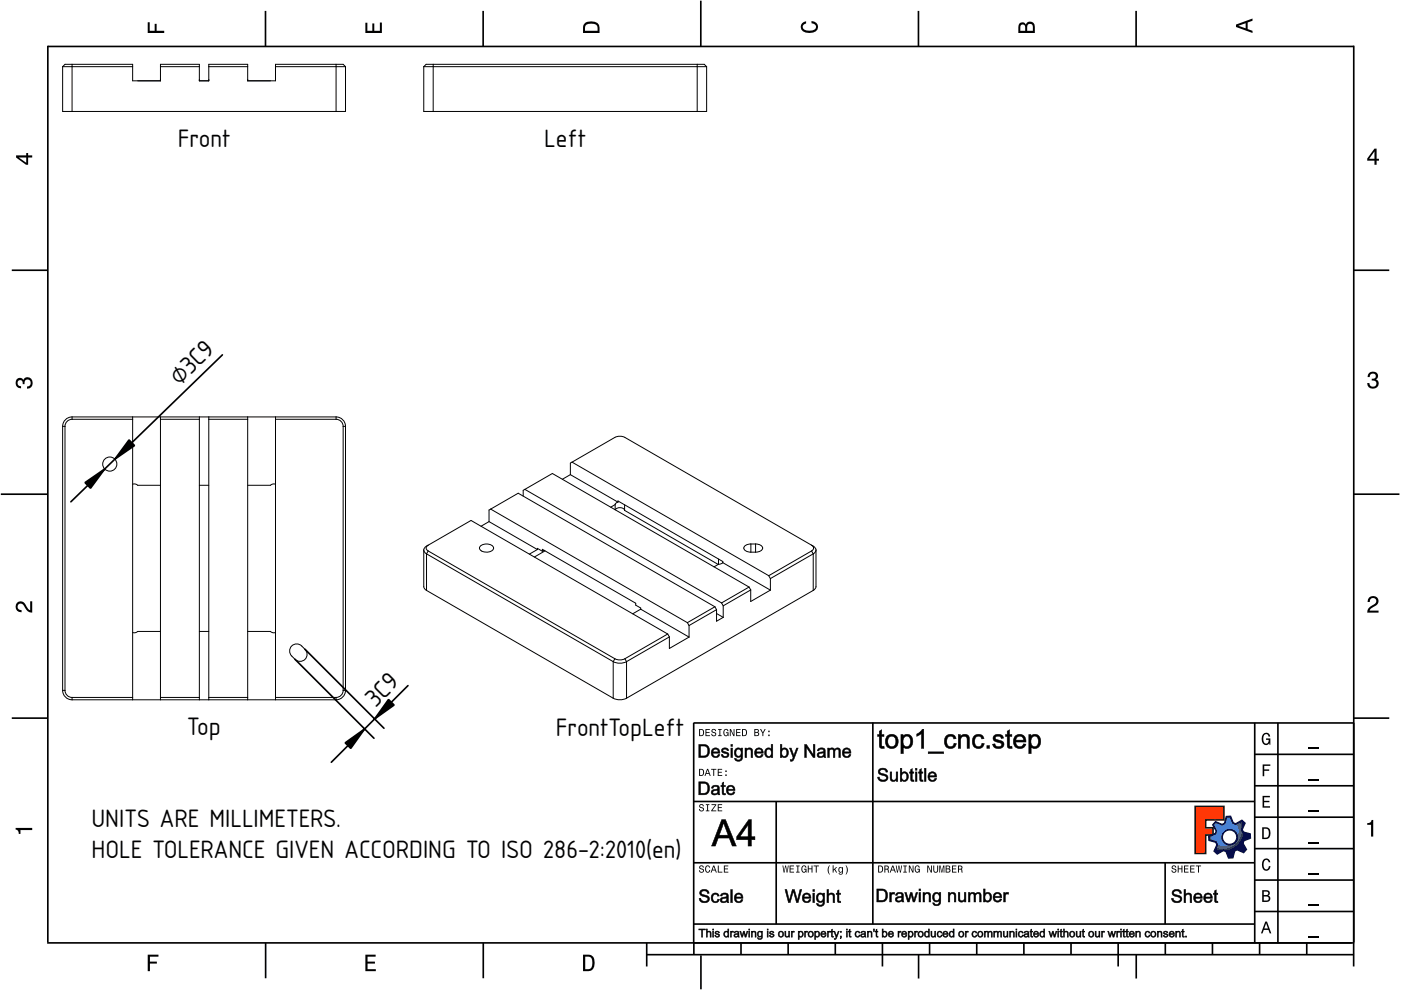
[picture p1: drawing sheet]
<svg xmlns="http://www.w3.org/2000/svg" width="297mm" height="210mm" viewBox="0 0 297 210" stroke-linecap="round" stroke-linejoin="round" font-family="sans-serif">
<defs><g id="words">
<g font-size="5">
<text x="37.7" y="31.1">Front</text>
<text x="115.4" y="31.1">Left</text>
<text x="38.1" y="81.8" transform="rotate(-44 38.1 81.8)">⌀3C9</text>
<text x="39.7" y="155.9">Top</text>
<text x="79.7" y="150" transform="rotate(-45 79.7 150)">3C9</text>
<text x="117.9" y="156">FrontTopLeft</text>
<text x="19.4" y="175.2">UNITS ARE MILLIMETERS.</text>
<text x="19.4" y="181.9">HOLE TOLERANCE GIVEN ACCORDING TO ISO 286-2:2010(en)</text>
</g>
</g></defs>
<g fill="none" stroke="#000" stroke-width=".35">
<path d="M10.1 9.7v190.1M10.1 9.9h277M56.3 2.3v7.5M102.4 2.3v7.5M148.6 .1v9.8M194.7 2.3v7.5M240.9 2.3v7.5M287 9.7v195.2M2.5 57.3h7.5M287.1 57.3h7.4M.2 104.8h10M287 104.8h9.7"/>
<path d="M2.5 152.3h7.5M147 153.3h140.1M147.1 153.3v49.1M185.1 153.2v42.8M266 159.9h21M266 153.3v46.7M270.9 153.3v46.7M287.1 152.3h7.4M147 169.9h119M164.6 169.9v26M266 179.9h21M266 173.3h21"/>
<path d="M266 166.6h21M10 199.9h277.1M56.3 199.9v7.5M102.5 199.9v7.5M137.1 199.9v5M147 195.9h119M147 182.9h119M157.1 199.9v2.5M167.1 199.9v2.5M177.1 199.9v2.5M187.1 199.9v5M197.1 199.9v2.5"/>
<path d="M207.1 199.9v2.5M217.1 199.9v2.5M227.1 199.9v2.5M237.1 199.9v5M247 182.9v13M247.1 199.9v2.5M257.1 199.9v2.5M266 193.3h21M266 186.6h21M267.1 199.9v2.5M277.1 199.9v2.5M137.1 202.4h150"/>
<path d="M148.6 202.6v7.2M194.8 202.4v5.1M240.9 202.4v5.1"/>
</g>
<g fill="#000">
<path d="M31.3 4.7h.4v1.8h1.1v-1.4h.4v1.4h1.6v.5h-3.5z" fill-rule="evenodd"/>
<path d="M77.5 4.8h.4v1.7h1v-1.5h.5v1.5h1.1v-1.7h.5v2.2h-3.5z" fill-rule="evenodd"/>
<path d="M124.1 4.9a2.19 2.19 0 0 0-.5 2.1h3.5v-1.2a1.42 1.42 0 0 0-1.7-1.3zM124.3 5.2a2.14 2.14 0 0 1 2.3 .3l.1 1h-2.7l.1-1z" fill-rule="evenodd"/>
<path d="M170.1 4.9l.8-.4v.5a.7 .7 0 0 0-.7 .5 .7 .7 0 0 0 .3 .8 1.69 1.69 0 0 0 2.5-.6 .9 .9 0 0 0-.9-.8v-.5a1.24 1.24 0 0 1 1.3 1.1 1.24 1.24 0 0 1-1 1.4 2.22 2.22 0 0 1-2.5-.7l-.1-.5z" fill-rule="evenodd"/>
<path d="M216.1 5l-.2 .8v1.2h3.5v-1.3a.98 .98 0 0 0-.7-1.1 .98 .98 0 0 0-1.2 .6 .84 .84 0 0 0-1.4-.2zM216.4 5.3a.54 .54 0 0 1 .7-.1 .54 .54 0 0 1 .3 .6v.7h-1.1zM217.9 5.2a.62 .62 0 0 1 .7-.1 .62 .62 0 0 1 .4 .6v.8h-1.2z" fill-rule="evenodd"/>
<path d="M262.1 5.2v.5l3.5 1.3v-.5l-1.1-.3v-1.4l1.1-.4v-.5zM262.6 5.5l1.5-.6v1.1z" fill-rule="evenodd"/>
<path d="M3.4 32.9v.5l2.1 1.5h.5v-1.5h.8v-.5h-.8v-.5h-.4v.5zM4 33.4h1.6v1.1z" fill-rule="evenodd"/>
<path d="M291.4 31.5l-1.5 2.1v.5h1.5v.8h.5v-.8h.5v-.4h-.5v-2.2zM291.4 32.1v1.6h-1.1z" fill-rule="evenodd"/>
<path d="M3.6 80.4a.86 .86 0 0 1 1.4 .1 1.06 1.06 0 0 1 1.2-.5 1.06 1.06 0 0 1 .7 1.2 1.1 1.1 0 0 1-1.2 1.2v-.4a.71 .71 0 0 0 .8-1 .71 .71 0 0 0-1.3-.1v.6h-.4a.61 .61 0 0 0-.3-.8 .61 .61 0 0 0-.8 .2 .61 .61 0 0 0 .2 .8l.6 .2v.4a1.15 1.15 0 0 1-1.2-.6 1.15 1.15 0 0 1 .3-1.3z" fill-rule="evenodd"/>
<path d="M290.3 79.1a1.08 1.08 0 0 1 1.3-.2 1.08 1.08 0 0 1 .5 1.3l-.4 .2a1.06 1.06 0 0 1 .6 1.3 1.06 1.06 0 0 1-1.2 .7 1.1 1.1 0 0 1-1.2-1.2h.4a.71 .71 0 0 0 1 .8 .71 .71 0 0 0 .1-1.3h-.6v-.4a.61 .61 0 0 0 .8-.3 .61 .61 0 0 0-.2-.8 .61 .61 0 0 0-.8 .2l-.2 .5h-.4z" fill-rule="evenodd"/>
<path d="M3.6 127.8a1.22 1.22 0 0 1 2 .7l.4 .6 .4 .3v-1.9h.4v2.4a1.8 1.8 0 0 1-1.7-1.4 .71 .71 0 0 0-.9-.5 .71 .71 0 0 0-.5 .8 .71 .71 0 0 0 .9 .6v.4a1.18 1.18 0 0 1-1.2-.6 1.18 1.18 0 0 1 .2-1.4z" fill-rule="evenodd"/>
<path d="M290.3 126.7a1.18 1.18 0 0 1 1.9 .3 1.18 1.18 0 0 1-1 1.7l-.5 .3-.3 .5h1.9v.4h-2.4a1.8 1.8 0 0 1 1.4-1.7 .71 .71 0 0 0 .5-.9 .71 .71 0 0 0-.9-.5 .71 .71 0 0 0-.5 .8h-.4z" fill-rule="evenodd"/>
<path d="M148.2 154.6v1.5h.5a.77 .77 0 0 0 .6-.8 .77 .77 0 0 0-.6-.7zM148.4 154.8a.58 .58 0 0 1 .7 .5 .58 .58 0 0 1-.7 .6zM149.6 154.6v1.5h.9v-.2h-.7v-.5h.6v-.2h-.6v-.4h.7v-.2zM151 154.7a.53 .53 0 0 0 0 .6 .53 .53 0 0 0 .6 .2 .32 .32 0 0 1-.3 .5 .32 .32 0 0 1-.3-.4h-.2a.5 .5 0 0 0 .7 .5 .5 .5 0 0 0 .1-.8l-.4-.1a.28 .28 0 0 1-.1-.4 .28 .28 0 0 1 .4-.1 .28 .28 0 0 1 .1 .3h.2a.51 .51 0 0 0-.3-.4 .51 .51 0 0 0-.5 .1zM152.3 154.6v.2h.2v1.1h-.2v.2h.7v-.2h-.3v-1.1h.3v-.2zM153.5 154.7a.81 .81 0 0 0 .5 1.4l.3-.2 .2 .2v-.8h-.6v.1h.4l-.2 .5a.6 .6 0 0 1-.5-.6 .6 .6 0 0 1 .4-.6l.2 .3h.2l-.1-.3a.53 .53 0 0 0-.8 0zM154.7 154.6v1.5h.2v-1.3l.6 1.3h.2v-1.5h-.2v1.2l-.5-1.2zM156.1 154.6v1.5h.9v-.2h-.7v-.5h.6v-.2h-.6v-.4h.7v-.2zM157.3 154.6v1.5h.5a.77 .77 0 0 0 .6-.8 .77 .77 0 0 0-.6-.7zM157.5 154.8a.58 .58 0 0 1 .7 .5 .58 .58 0 0 1-.7 .6zM159.9 154.6v1.5h.6a.42 .42 0 0 0 .5-.3 .42 .42 0 0 0-.3-.5l.2-.2-.1-.4zM160.1 154.8h.3a.23 .23 0 0 1 .3 .2 .23 .23 0 0 1-.3 .2h-.3zM160.1 155.4h.4a.26 .26 0 0 1 .3 .2 .26 .26 0 0 1-.3 .3h-.4zM161.1 154.6l.5 .9v.6h.2v-.6l.5-.9h-.2l-.4 .7-.3-.7zM162.9 155.8v.3h.3v-.3zM162.9 154.9v.3h.3v-.3z" fill-rule="evenodd"/>
<path d="M267.8 155.7a.85 .85 0 0 1 .9-.3 .85 .85 0 0 1 .6 .8h-.3l-.1-.3a.49 .49 0 0 0-.4-.3 .49 .49 0 0 0-.5 .3 1.2 1.2 0 0 0 .4 1.8 .66 .66 0 0 0 .6-.8h-.6v-.3h.9v1.3h-.1l-.1-.3-.3 .3a.85 .85 0 0 1-1.2-.7v-1.1z" fill-rule="evenodd"/>
<path d="M3.3 175.5h3.5v.5h-2.5v.8h-.3a.77 .77 0 0 0-.7-.9z" fill-rule="evenodd"/>
<path d="M148.4 170.6a.53 .53 0 0 0 0 .6 .53 .53 0 0 0 .6 .2 .32 .32 0 0 1-.3 .5 .32 .32 0 0 1-.3-.4h-.2a.5 .5 0 0 0 .7 .6 .5 .5 0 0 0 .1-.9l-.4-.1a.28 .28 0 0 1-.1-.4 .28 .28 0 0 1 .4-.1 .28 .28 0 0 1 .1 .4h.2a.51 .51 0 0 0-.3-.5 .51 .51 0 0 0-.5 .1zM149.7 170.5v.2h.2v1.1h-.2v.2h.7v-.2h-.3v-1.1h.3v-.2zM150.8 170.5v.2h.8l-.8 1.3h1.1v-.2h-.9l.9-1.3zM152.2 170.5v1.5h.9v-.2h-.7v-.5h.6v-.2h-.6v-.4h.7v-.2z" fill-rule="evenodd"/>
<path d="M148.2 163v1.5h.5a.77 .77 0 0 0 .6-.7 .77 .77 0 0 0-.6-.8zM148.4 163.2a.57 .57 0 0 1 .7 .6 .57 .57 0 0 1-.7 .5zM149.9 163l-.5 1.5h.2l.1-.4h.6l.2 .4h.2l-.6-1.5zM150 163.2l.3 .7h-.5zM150.8 163v.2h.4v1.3h.2v-1.3h.5v-.2zM152.2 163v1.5h.9v-.2h-.7v-.5h.6v-.2h-.6v-.4h.7v-.2zM153.8 164.2v.3h.3v-.3zM153.8 163.4v.3h.3v-.3z" fill-rule="evenodd"/>
<path d="M253.4 171h6.1v2.8h-3.9v1.7h1.6v1.5h-1.6v4h-2.2z" fill-rule="evenodd"/>
<path d="M257.7 174.3l-.5 .6 .7 1.3-.2 .6-1.4 .5v.9l1.5 .4 .3 .5-.7 1.4 .7 .5 1.3-.7 .6 .2 .5 1.4 .9-.1 .3-1.4 .6-.3 1.4 .6 .5-.6-.7-1.3 .2-.6 1.4-.5-.1-.9-1.4-.4-.3-.5 .6-1.4-.6-.6-1.3 .8-.6-.2-.5-1.4h-.9l-.4 1.5-.5 .2zM259.1 177.5a1.6 1.6 0 0 1 3.2 0 1.6 1.6 0 0 1-3.2 0z" fill-rule="evenodd"/>
<path d="M267.7 168.7h1.5v.3h-1.2v.8h1.1v.3h-1.1v.8h1.3v.3h-1.6z" fill-rule="evenodd"/>
<path d="M267.7 162.1h1.6v.3h-1.3v.7h1.1v.3h-1.1v1.2h-.3z" fill-rule="evenodd"/>
<path d="M267.6 175.4v2.5h.8a1.37 1.37 0 0 0 .7-2.2 1.56 1.56 0 0 0-1.5-.3zM267.9 175.7a.98 .98 0 0 1 1.2 .7 .98 .98 0 0 1-.7 1.2h-.5z" fill-rule="evenodd"/>
<path d="M289.9 174.5a.77 .77 0 0 0 .9-.6h.4v3.5h-.5v-2.5h-.8z" fill-rule="evenodd"/>
<path d="M148.4 183.6a.53 .53 0 0 0 0 .6 .53 .53 0 0 0 .6 .2 .32 .32 0 0 1-.3 .5 .32 .32 0 0 1-.3-.4h-.2a.5 .5 0 0 0 .7 .6 .5 .5 0 0 0 .1-.9l-.4-.1a.28 .28 0 0 1-.1-.4 .28 .28 0 0 1 .4-.1 .28 .28 0 0 1 .1 .4h.2a.51 .51 0 0 0-.3-.5 .51 .51 0 0 0-.5 .1zM149.6 183.7l-.1 .2a.67 .67 0 0 0 .1 .9 .67 .67 0 0 0 .8 .1l.2-.4h-.2l-.2 .3a.6 .6 0 0 1-.5-.5 .6 .6 0 0 1 .4-.6l.3 .3h.2l-.2-.4a.5 .5 0 0 0-.8 .1zM151.2 183.5l-.5 1.5h.2l.1-.4h.6l.2 .4h.2l-.6-1.5zM151.3 183.7l.3 .7h-.5zM152.2 183.5v1.5h1v-.2h-.8v-1.3zM153.5 183.5v1.5h.9v-.2h-.7v-.5h.6v-.2h-.6v-.4h.7v-.2z" fill-rule="evenodd"/>
<path d="M165.9 183.5l.3 1.5h.1l.3-1.3 .2 1.3h.2l.2-1.5h-.1l-.2 1.3-.2-1.3h-.2l-.2 1.3-.2-1.3zM167.4 183.5v1.5h1v-.2h-.8v-.5h.7v-.2h-.7v-.4h.7v-.2zM168.8 183.5v.2h.3v1.1h-.3v.2h.7v-.2h-.2v-1.1h.2v-.2zM170.1 183.7a.82 .82 0 0 0 .5 1.3l.3-.2 .1 .2v-.8h-.5v.2h.3l-.2 .4a.6 .6 0 0 1-.5-.5 .6 .6 0 0 1 .5-.6l.2 .3h.2l-.2-.4a.53 .53 0 0 0-.7 .1zM171.3 183.5v1.5h.2v-.7h.6v.7h.2v-1.5h-.2v.6h-.6v-.6zM172.5 183.5v.2h.5v1.3h.2v-1.3h.4v-.2zM175.8 183.5a1.35 1.35 0 0 0 .2 1.9 1.84 1.84 0 0 1 0-1.9zM176.5 183.5v1.5h.2v-.4l.2-.2 .4 .6h.2l-.4-.7 .4-.5h-.2l-.6 .6v-.9zM177.9 184a.59 .59 0 0 0-.2 .7 .59 .59 0 0 0 .7 .3l.1-.2a.31 .31 0 0 1-.1 .5 .31 .31 0 0 1-.4-.2h-.2a.47 .47 0 0 0 .5 .4 .47 .47 0 0 0 .4-.5v-1.2h-.2v.2l-.3-.2zM178 184.1l.1-.1a.42 .42 0 0 1 .4 .4 .42 .42 0 0 1-.4 .5l-.1-.3zM179.3 183.5a1.85 1.85 0 0 1 0 1.9 1.22 1.22 0 0 0 0-1.9z" fill-rule="evenodd"/>
<path d="M186.2 183.5v1.5h.5a.77 .77 0 0 0 .6-.7 .77 .77 0 0 0-.6-.8zM186.4 183.7a.58 .58 0 0 1 .6 .6 .58 .58 0 0 1-.6 .5zM187.5 183.5v1.5h.2v-.6a.45 .45 0 0 1 .5 .1 .45 .45 0 0 1 .1 .5h.2l-.2-.7a.42 .42 0 0 0 .1-.5 .42 .42 0 0 0-.4-.3zM187.7 183.7h.2a.26 .26 0 0 1 .4 .3 .26 .26 0 0 1-.4 .2h-.2zM189.2 183.5l-.6 1.5h.2l.2-.4h.6l.1 .4h.2l-.5-1.5zM189.3 183.7l.2 .7h-.4zM189.9 183.5l.3 1.5h.2l.2-1.3 .2 1.3h.2l.3-1.5h-.2l-.2 1.3-.2-1.3h-.2l-.2 1.3-.2-1.3zM191.5 183.5v.2h.3v1.1h-.3v.2h.8v-.2h-.3v-1.1h.3v-.2zM192.7 183.5v1.5h.2v-1.2l.5 1.2h.3v-1.5h-.2v1.2l-.6-1.2zM194.1 183.7a.81 .81 0 0 0 .5 1.3l.3-.2 .1 .2v-.8h-.5v.2h.3l-.2 .4a.6 .6 0 0 1-.5-.5 .6 .6 0 0 1 .5-.6l.2 .3h.2l-.2-.4a.53 .53 0 0 0-.7 .1zM196.6 183.5v1.5h.2v-1.2l.6 1.2h.2v-1.5h-.2v1.2l-.6-1.2zM197.9 183.5v.9a.52 .52 0 0 0 .5 .6 .52 .52 0 0 0 .5-.6v-.9h-.2v.9a.33 .33 0 0 1-.3 .5 .33 .33 0 0 1-.3-.5v-.9zM199.2 183.5v1.5h.1v-1.4l.3 1.4h.2l.3-1.4v1.4h.1v-1.5h-.2l-.3 1.3-.3-1.3zM200.5 183.5v1.5h.6a.42 .42 0 0 0 .4-.3 .42 .42 0 0 0-.2-.5l.2-.2-.1-.4zM200.7 183.7h.3a.23 .23 0 0 1 .3 .2 .23 .23 0 0 1-.3 .2h-.3zM200.7 184.3h.3a.26 .26 0 0 1 .3 .3 .26 .26 0 0 1-.3 .2h-.3zM201.8 183.5v1.5h1v-.2h-.8v-.5h.7v-.2h-.7v-.4h.8v-.2zM203.1 183.5v1.5h.2v-.6a.45 .45 0 0 1 .5 .1 .45 .45 0 0 1 .1 .5h.2l-.2-.7a.42 .42 0 0 0 .1-.5 .42 .42 0 0 0-.4-.3zM203.3 183.7h.3a.26 .26 0 0 1 .3 .3 .26 .26 0 0 1-.4 .2h-.2z" fill-rule="evenodd"/>
<path d="M248.5 183.6a.53 .53 0 0 0 0 .6 .53 .53 0 0 0 .6 .2 .32 .32 0 0 1-.2 .5 .32 .32 0 0 1-.3-.4h-.2a.5 .5 0 0 0 .6 .6 .5 .5 0 0 0 .2-.9l-.4-.1a.28 .28 0 0 1-.1-.4 .28 .28 0 0 1 .3-.1 .28 .28 0 0 1 .2 .4h.2a.51 .51 0 0 0-.3-.5 .51 .51 0 0 0-.6 .1zM249.7 183.5v1.5h.2v-.7h.6v.7h.2v-1.5h-.2v.6h-.6v-.6zM251 183.5v1.5h1v-.2h-.8v-.5h.7v-.2h-.7v-.4h.8v-.2zM252.3 183.5v1.5h1v-.2h-.8v-.5h.7v-.2h-.7v-.4h.8v-.2zM253.5 183.5v.2h.5v1.3h.2v-1.3h.5v-.2z" fill-rule="evenodd"/>
<path d="M268.3 195.4l-1 2.5h.4l.2-.7h1l.3 .7h.3l-.9-2.5zM268.4 195.8l.4 1.1h-.7z" fill-rule="evenodd"/>
<path d="M267.6 188.7v2.5h1a.7 .7 0 0 0 .7-.5 .7 .7 0 0 0-.4-.8 .61 .61 0 0 0 .3-.8 .61 .61 0 0 0-.7-.4zM267.9 189h.6a.38 .38 0 0 1 .4 .4 .38 .38 0 0 1-.5 .4h-.5zM267.9 190.1h.6a.44 .44 0 0 1 .5 .4 .44 .44 0 0 1-.5 .4h-.6z" fill-rule="evenodd"/>
<path d="M267.8 182.3a.85 .85 0 0 1 .9-.3 .85 .85 0 0 1 .6 .8h-.3l-.1-.2a.47 .47 0 0 0-.4-.3 .47 .47 0 0 0-.4 .3 1.21 1.21 0 0 0 .4 1.7 .64 .64 0 0 0 .5-.7h.4a.89 .89 0 0 1-.8 1 .89 .89 0 0 1-1-.7v-1.1z" fill-rule="evenodd"/>
<path d="M31.3 202.4h2.3v.4h-1.8v1.1h1.5v.4h-1.5v1.6h-.5z" fill-rule="evenodd"/>
<path d="M77.5 202.4h2.1v.4h-1.7v1.1h1.6v.4h-1.6v1.2h1.8v.4h-2.2z" fill-rule="evenodd"/>
<path d="M123.6 202.4v3.5h1.2a1.42 1.42 0 0 0 1.3-1.7 1.38 1.38 0 0 0-1.3-1.8zM124.1 202.8l1 .1a1.89 1.89 0 0 1 0 2.5l-1 .1z" fill-rule="evenodd"/>
</g>
<path d="M277.3 158.6h2.2M277.3 178.6h2.2M277.3 172h2.2M277.3 165.3h2.2M277.3 198.6h2.2M277.3 192h2.2M277.3 185.3h2.2" fill="none" stroke="#000" stroke-width=".25"/>
<g fill="#000">
<path d="M186.4 155l.5-.3v1h.5v.4h-.5v1.7a.33 .33 0 0 0 .1 .4 .33 .33 0 0 0 .4 0l.1 .5a.73 .73 0 0 1-.8-.1 .73 .73 0 0 1-.3-.8v-1.7h-.3v-.4h.3zM188.2 156a1.47 1.47 0 0 1 2.3 1 1.47 1.47 0 0 1-2 1.6 1.68 1.68 0 0 1-.3-2.6zM188.5 156.4a1.11 1.11 0 0 0-.3 1.2 1.11 1.11 0 0 0 1.1 .7 1.13 1.13 0 0 0 .7-1.3 1.13 1.13 0 0 0-1.2-.9zM191 155.7h.5v.4a1.19 1.19 0 0 1 1.4-.3 1.19 1.19 0 0 1 .6 1.4 1.22 1.22 0 0 1-.5 1.3 1.22 1.22 0 0 1-1.5-.1v1.4h-.5zM191.7 156.4a1.23 1.23 0 0 0 .5 1.9 1.2 1.2 0 0 0 .8-1.1 1.2 1.2 0 0 0-.7-1.1zM194.4 155.6l.7-.4 .4-.6h.4v4.1h-.5v-3.2l-1 .6zM196.8 159.4h3.3v.4h-3.3zM200.7 156a1.24 1.24 0 0 1 2 .6l-.5 .1a.8 .8 0 0 0-1-.6 .8 .8 0 0 0-.5 1.1 .81 .81 0 0 0 .6 1.1 .81 .81 0 0 0 1-.7l.5 .1a1.32 1.32 0 0 1-1.7 1 1.32 1.32 0 0 1-.9-1.8zM203.2 155.7h.4v.5a1.04 1.04 0 0 1 1.3-.5 1.04 1.04 0 0 1 .6 1.2v1.8h-.5v-1.8a.72 .72 0 0 0-.8-.8 .72 .72 0 0 0-.5 1v1.6h-.5zM206.6 156a1.24 1.24 0 0 1 2 .6l-.5 .1a.8 .8 0 0 0-1-.6 .8 .8 0 0 0-.5 1.1 .81 .81 0 0 0 .6 1.1 .81 .81 0 0 0 1-.7l.5 .1a1.32 1.32 0 0 1-1.7 1 1.32 1.32 0 0 1-.8-1.8zM209.2 158.1h.6v.6h-.6zM210.7 156a1.22 1.22 0 0 1 2.1 .5l-.5 .1a.65 .65 0 0 0-.6-.5 .65 .65 0 0 0-.7 .5l.3 .2a1.42 1.42 0 0 1 1.6 1 1.24 1.24 0 0 1-1.2 1 1.24 1.24 0 0 1-1.2-1l.4-.1a.7 .7 0 0 0 .7 .6 .7 .7 0 0 0 .7-.6l-.2-.2a1.66 1.66 0 0 1-1.6-1zM213.5 155l.5-.3v1h.5v.4h-.5v1.7a.33 .33 0 0 0 .1 .4 .33 .33 0 0 0 .4 0l.1 .5a.73 .73 0 0 1-.8-.1 .73 .73 0 0 1-.3-.8v-1.7h-.3v-.4h.3zM215.2 156.1a1.36 1.36 0 0 1 1.6-.3 1.36 1.36 0 0 1 .7 1.5h-2.1a.85 .85 0 0 0 .6 1 .85 .85 0 0 0 1-.6l.5 .1a1.42 1.42 0 0 1-1.9 .8 1.42 1.42 0 0 1-.7-2zM215.6 156.3l-.2 .6h1.6a.8 .8 0 0 0-.5-.7 .8 .8 0 0 0-.9 .1zM218.1 155.7h.5v.4a1.19 1.19 0 0 1 1.4-.3 1.19 1.19 0 0 1 .7 1.4 1.22 1.22 0 0 1-.6 1.3 1.22 1.22 0 0 1-1.5-.1v1.4h-.5zM218.8 156.4a1.23 1.23 0 0 0 .6 1.9 1.2 1.2 0 0 0 .8-1.1 1.2 1.2 0 0 0-.8-1.1z"/>
<path d="M186.4 155l.6-.4-.1 1.1h.6v.5h-.6l.1 1.9 .5 .1 .1 .5a.8 .8 0 0 1-.9-.1 .8 .8 0 0 1-.3-.8v-1.7l-.4 .1v-.5h.4zM186.4 155l.1 .8-.4-.1v.4h.4v1.7a.67 .67 0 0 0 .2 .8 .67 .67 0 0 0 .8 0l-.1-.4a.35 .35 0 0 1-.4 0 .35 .35 0 0 1-.1-.4v-1.7h.5v-.4l-.5 .1v-1.1zM188.1 156a1.53 1.53 0 0 1 2.4 1 1.53 1.53 0 0 1-2 1.7 1.74 1.74 0 0 1-.4-2.7zM188.2 156a1.51 1.51 0 0 0-.3 1.8 1.51 1.51 0 0 0 1.6 .8 1.47 1.47 0 0 0 .8-2.1 1.47 1.47 0 0 0-2.1-.5zM188.5 156.4a1.06 1.06 0 0 0-.2 1.2 1.06 1.06 0 0 0 1 .6 1.08 1.08 0 0 0 .6-1.2 1.08 1.08 0 0 0-1-.8zM188.4 156.3a.99 .99 0 0 1 1.3 0 .99 .99 0 0 1 .3 1.2 .92 .92 0 0 1-1.1 .9 .92 .92 0 0 1-.7-1.2zM191 155.7h.5v.4a1.16 1.16 0 0 1 1.3-.4 1.16 1.16 0 0 1 .8 1.2 1.33 1.33 0 0 1-.5 1.6 1.33 1.33 0 0 1-1.6-.1l.1 1.4h-.6zM191 155.7v4.1h.5v-1.6a1.16 1.16 0 0 0 1.4 .3 1.16 1.16 0 0 0 .6-1.3 1.14 1.14 0 0 0-.7-1.4 1.14 1.14 0 0 0-1.4 .5l.1-.6zM191.7 156.4a1.18 1.18 0 0 0 .5 1.9 1.15 1.15 0 0 0 .8-1.1 1.15 1.15 0 0 0-.7-1.1zM191.7 156.3a.84 .84 0 0 1 1-.2 .84 .84 0 0 1 .4 1.1 .89 .89 0 0 1-.8 1.2 .89 .89 0 0 1-.9-1.2zM194.3 155.6l.8-.5 .4-.5h.4v4.1h-.6l.1-3.1-1.1 .6zM194.4 155.6v.5l1-.7v3.3h.5v-4.1h-.4a1.77 1.77 0 0 1-1.1 1zM196.7 159.4h3.4v.4h-3.4zM196.8 159.4v.4h3.3v-.4zM200.6 156a1.21 1.21 0 0 1 1.3-.4 1.21 1.21 0 0 1 .8 1.1h-.5a.77 .77 0 0 0-1-.5 .77 .77 0 0 0-.4 1 .75 .75 0 0 0 .5 1 .75 .75 0 0 0 .9-.7l.6 .1a1.31 1.31 0 0 1-1.5 1.2 1.31 1.31 0 0 1-1.1-1.6l.1-.8zM200.7 156a1.47 1.47 0 0 0-.3 1.9 1.47 1.47 0 0 0 1.7 .6l.6-.8-.4-.1a.79 .79 0 0 1-.8 .8 .79 .79 0 0 1-.8-.8 1.02 1.02 0 0 1 .1-1.2 1.02 1.02 0 0 1 1.1-.3l.3 .6 .5-.1a1.22 1.22 0 0 0-2-.6zM203.1 155.7h.6l-.1 .5a1.06 1.06 0 0 1 1.3-.5 1.06 1.06 0 0 1 .7 1.2v1.8h-.6v-1.8a.66 .66 0 0 0-.8-.7 .66 .66 0 0 0-.5 .9v1.6h-.6zM203.2 155.7v3h.5l-.1-1.6a.77 .77 0 0 1 .6-1 .77 .77 0 0 1 .9 .8l-.1 1.8h.5v-2.3a1.06 1.06 0 0 0-.9-.7 1.06 1.06 0 0 0-1 .6v-.6zM206.5 156a1.21 1.21 0 0 1 1.3-.4 1.21 1.21 0 0 1 .8 1.1h-.4a.77 .77 0 0 0-1-.5 .77 .77 0 0 0-.5 1 .75 .75 0 0 0 .5 1 .75 .75 0 0 0 .9-.7l.6 .1a1.31 1.31 0 0 1-1.5 1.2 1.31 1.31 0 0 1-1.1-1.6l.1-.8zM206.6 156a1.47 1.47 0 0 0-.3 1.9 1.47 1.47 0 0 0 1.7 .6l.7-.8-.5-.1a.79 .79 0 0 1-.8 .8 .79 .79 0 0 1-.8-.8 1.02 1.02 0 0 1 .1-1.2 1.02 1.02 0 0 1 1.1-.3l.3 .6 .5-.1a1.22 1.22 0 0 0-2-.6zM209.2 158h.7v.7h-.7zM209.2 158.1v.6h.6v-.6zM210.7 156l.2-.1a1.21 1.21 0 0 1 1.9 .6l-.5 .1a.64 .64 0 0 0-.6-.5 .64 .64 0 0 0-.6 .4l.2 .3 .4 .1a.98 .98 0 0 1 1.2 .9 .98 .98 0 0 1-1.2 1 1.03 1.03 0 0 1-1.3-1.1h.5a.76 .76 0 0 0 .6 .6 .76 .76 0 0 0 .8-.3l-.1-.4-.3-.1a1.46 1.46 0 0 1-1.4-.8zM210.8 156a.76 .76 0 0 0-.1 .9 .76 .76 0 0 0 .7 .4l.3 .1a.51 .51 0 0 1 .7 .5 .51 .51 0 0 1-.7 .5l-.6-.2-.2-.5-.4 .1a1.23 1.23 0 0 0 1.1 .9 1.23 1.23 0 0 0 1.2-.9 1.58 1.58 0 0 0-1.5-1l-.3-.1a.64 .64 0 0 1 .5-.7 .64 .64 0 0 1 .7 .3l.1 .3 .5-.1a1.23 1.23 0 0 0-2-.5zM213.5 155l.6-.4-.1 1.1h.6v.5h-.6l.1 1.9 .5 .1 .1 .5a.8 .8 0 0 1-.9-.1 .8 .8 0 0 1-.3-.8v-1.7l-.4 .1v-.5h.4zM213.5 155l.1 .8-.4-.1v.4h.4v1.7a.67 .67 0 0 0 .2 .8 .67 .67 0 0 0 .8 0l-.1-.4a.35 .35 0 0 1-.4 0 .35 .35 0 0 1-.1-.4v-1.7h.5v-.4l-.5 .1v-1.1zM215.2 156.1a1.38 1.38 0 0 1 1.7-.3 1.38 1.38 0 0 1 .6 1.6l-2.1-.1a.82 .82 0 0 0 .7 .9 .82 .82 0 0 0 .9-.5h.5a1.19 1.19 0 0 1-1.6 1.1 1.64 1.64 0 0 1-.7-2.7zM215.3 156.1a1.46 1.46 0 0 0-.2 2 1.46 1.46 0 0 0 1.9 .3l.5-.6-.5-.1a.85 .85 0 0 1-1 .6 .85 .85 0 0 1-.6-1h2.1a1.3 1.3 0 0 0-.7-1.4 1.3 1.3 0 0 0-1.5 .2zM215.7 156.4l-.3 .5h1.6a.75 .75 0 0 0-.5-.7 .75 .75 0 0 0-.8 .2zM215.6 156.3l.6-.3 .5 .2 .3 .3 .1 .5h-1.8zM218.1 155.7h.5v.4a1.16 1.16 0 0 1 1.3-.4 1.16 1.16 0 0 1 .8 1.2 1.33 1.33 0 0 1-.5 1.6 1.33 1.33 0 0 1-1.6-.1l.1 1.4h-.6zM218.1 155.7v4.1h.5v-1.6a1.16 1.16 0 0 0 1.4 .3 1.16 1.16 0 0 0 .6-1.3 1.14 1.14 0 0 0-.7-1.4 1.14 1.14 0 0 0-1.4 .5l.1-.6zM218.9 156.4a1.18 1.18 0 0 0 .5 1.9 1.15 1.15 0 0 0 .7-1.1 1.15 1.15 0 0 0-.7-1.1zM218.8 156.3a.84 .84 0 0 1 1.1-.2 .84 .84 0 0 1 .3 1.1 .89 .89 0 0 1-.8 1.2 .89 .89 0 0 1-.9-1.2z"/>
<path d="M148.1 165.7l1.5 .1a1.17 1.17 0 0 1 .9 1.5 1.2 1.2 0 0 1-1.3 1.3h-1.1zM148.2 165.8v2.7h1a1.38 1.38 0 0 0 1.2-1 1.38 1.38 0 0 0-.4-1.5l-.5-.2zM148.5 166.1v2.1l.6-.1a1 1 0 0 0 .9-1 1 1 0 0 0-.9-1zM148.5 166l1.1 .1a.91 .91 0 0 1 .5 1.2 .86 .86 0 0 1-1 .9h-.6zM150.9 166.7a.89 .89 0 0 1 1-.3 .89 .89 0 0 1 .7 .8l.1 1.4h-.5v-.3a.72 .72 0 0 1-1.1 .3 .72 .72 0 0 1 0-1.2l1.1-.1-.1-.4a.62 .62 0 0 0-.9 .3l-.4-.1zM151 166.8l-.2 .3h.4a.55 .55 0 0 1 .3-.4 .55 .55 0 0 1 .6 .1l.1 .5-.9 .1a.57 .57 0 0 0-.4 .5 .57 .57 0 0 0 .2 .5l.5 .1 .6-.3 .1 .3h.3l-.1-.3v-1.3a.97 .97 0 0 0-1.5-.1zM151.3 167.8l-.1 .1a.44 .44 0 0 0 .4 .4 .44 .44 0 0 0 .5-.3l.1-.5zM151.2 167.7l1-.2a.57 .57 0 0 1-.3 .8 .57 .57 0 0 1-.8-.4zM153 166l.5-.3-.1 .8h.4v.3h-.4l.1 1.3 .3 .1 .1 .3a.54 .54 0 0 1-.6 0 .54 .54 0 0 1-.3-.6l.1-1.1h-.3v-.3h.3zM153.1 166l.1 .6-.4-.1v.3l.4-.1v1.2a.45 .45 0 0 0 .1 .5 .45 .45 0 0 0 .5 .1v-.2a.28 .28 0 0 1-.3-.1 .28 .28 0 0 1-.1-.2v-1.3l.4 .1v-.3l-.4 .1v-.8zM154.2 166.7a.96 .96 0 0 1 1.2-.2 .96 .96 0 0 1 .4 1.2l-1.4-.1a.55 .55 0 0 0 .4 .6 .55 .55 0 0 0 .7-.4l.3 .1a.9 .9 0 0 1-.6 .7 .9 .9 0 0 1-1-.3l-.3-.8zM154.3 166.8a.97 .97 0 0 0-.1 1.4 .97 .97 0 0 0 1.4 0l.2-.3h-.3a.59 .59 0 0 1-.8 .4 .59 .59 0 0 1-.4-.7h1.5a1.13 1.13 0 0 0-.9-1.1zM154.6 167l-.2 .3h1a.5 .5 0 0 0-.3-.4 .5 .5 0 0 0-.5 .1zM154.5 166.9l.4-.2 .4 .1 .2 .6h-1.2z"/>
<path d="M148.1 157.8l1.5 .1a1.17 1.17 0 0 1 .9 1.5 1.2 1.2 0 0 1-1.3 1.3h-1.1zM148.2 157.8v2.8l1-.1a1.38 1.38 0 0 0 1.2-.9 1.38 1.38 0 0 0-.4-1.5l-.5-.2zM148.5 158.2v2.1l.6-.1a1 1 0 0 0 .9-1 1 1 0 0 0-.9-1zM148.5 158.1l1.1 .1a.91 .91 0 0 1 .5 1.2 .86 .86 0 0 1-1 .9h-.6zM151 158.8a.96 .96 0 0 1 1.2-.2 .96 .96 0 0 1 .4 1.1h-1.4a.55 .55 0 0 0 .4 .6 .55 .55 0 0 0 .7-.4h.3a.9 .9 0 0 1-.6 .8 .9 .9 0 0 1-1-.3l-.3-.8zM151.1 158.9a.97 .97 0 0 0-.1 1.4 .97 .97 0 0 0 1.4 0l.2-.3h-.3a.59 .59 0 0 1-.8 .4 .59 .59 0 0 1-.4-.8l1.5 .1a1.13 1.13 0 0 0-.9-1.1zM151.4 159l-.2 .4h1a.5 .5 0 0 0-.3-.5 .5 .5 0 0 0-.5 .1zM151.3 159l.4-.2 .4 .1 .2 .6h-1.2zM153.1 158.8l.1-.1a.84 .84 0 0 1 1.3 .5h-.3a.41 .41 0 0 0-.4-.3 .41 .41 0 0 0-.4 .3l.4 .2a.68 .68 0 0 1 .8 .6 .68 .68 0 0 1-.8 .7 .7 .7 0 0 1-.9-.7l.3-.1a.5 .5 0 0 0 .4 .4 .5 .5 0 0 0 .6-.2l-.4-.3a.7 .7 0 0 1-.7-.3 .7 .7 0 0 1 0-.7zM153.1 158.8a.58 .58 0 0 0 0 .7 .58 .58 0 0 0 .7 .2l.3 .1a.47 .47 0 0 1-.3 .7 .47 .47 0 0 1-.6-.5h-.3a.81 .81 0 0 0 .9 .6 .81 .81 0 0 0 .7-.7l-.3-.3-.9-.3a.44 .44 0 0 1 .4-.5 .44 .44 0 0 1 .5 .4l.3-.1a.87 .87 0 0 0-1.4-.3zM154.9 157.8h.5v.5h-.5zM155 157.8v.4h.3v-.4zM154.9 158.6h.5v2.1h-.5zM155 158.6v2h.3v-2zM155.9 158.8a.76 .76 0 0 1 1.2 0v-.2h.4v1.7a.92 .92 0 0 1-.7 1.1 .92 .92 0 0 1-1.1-.7l.4 .1 .1 .2a.7 .7 0 0 0 .9-.2v-.5a.8 .8 0 0 1-.9 .3 .8 .8 0 0 1-.5-.7v-.7zM156 158.8a.91 .91 0 0 0-.2 1.3 .91 .91 0 0 0 1.3 .2l.1-.1v.1a.61 .61 0 0 1-.4 .8 .61 .61 0 0 1-.8-.3h-.2a.85 .85 0 0 0 1 .5 .85 .85 0 0 0 .6-1v-1.7h-.3l.1 .4a.75 .75 0 0 0-1.2-.2zM156.2 159.1a.63 .63 0 0 0-.1 .8 .63 .63 0 0 0 .8 .2 .63 .63 0 0 0 .2-.8 .63 .63 0 0 0-.9-.2zM156.2 159a.75 .75 0 0 1 1 .4 .75 .75 0 0 1-.6 1 .83 .83 0 0 1-.4-1.4zM157.9 158.6h.4v.3a.73 .73 0 0 1 .9-.4 .73 .73 0 0 1 .4 .9v1.3h-.4v-1.3a.44 .44 0 0 0-.5-.5 .44 .44 0 0 0-.4 .6v1.2h-.4zM158 158.6v2h.3l-.1-1.1a.54 .54 0 0 1 .5-.7 .54 .54 0 0 1 .6 .6l-.1 1.2h.4v-1.6a.73 .73 0 0 0-.7-.4 .73 .73 0 0 0-.7 .5l.1-.5zM160.2 158.8a.96 .96 0 0 1 1.2-.2 .96 .96 0 0 1 .4 1.1h-1.4a.55 .55 0 0 0 .4 .6 .55 .55 0 0 0 .7-.4h.3a.9 .9 0 0 1-.6 .8 .9 .9 0 0 1-1-.3l-.3-.8zM160.3 158.9a.97 .97 0 0 0-.1 1.4 .97 .97 0 0 0 1.4 0l.2-.3h-.3a.59 .59 0 0 1-.8 .4 .59 .59 0 0 1-.4-.8l1.5 .1a1.13 1.13 0 0 0-.9-1.1zM160.6 159l-.3 .4h1.1a.5 .5 0 0 0-.3-.5 .5 .5 0 0 0-.5 .1zM160.5 159l.4-.2 .3 .1 .3 .6h-1.2zM162.3 158.8a.73 .73 0 0 1 1.2 0l-.1-1h.5v2.9h-.4v-.3a.73 .73 0 0 1-1.2-.1 1.38 1.38 0 0 1 0-1.5zM162.4 158.8a.97 .97 0 0 0-.2 1.2 .97 .97 0 0 0 1.1 .5l.3-.3-.1 .4h.3v-2.8h-.3l.1 1.2a.69 .69 0 0 0-1.2-.2zM162.7 159.1a.65 .65 0 0 0-.2 .8 .65 .65 0 0 0 .8 .3 .65 .65 0 0 0 .2-.9 .65 .65 0 0 0-.8-.2zM162.6 159a.67 .67 0 0 1 .9 0 .67 .67 0 0 1 .1 .9 .6 .6 0 0 1-.8 .5 .6 .6 0 0 1-.4-.8zM165.4 157.8h.4v1a.8 .8 0 0 1 .9-.2 .8 .8 0 0 1 .5 .8 .92 .92 0 0 1-.3 1.1 .92 .92 0 0 1-1.2-.1l.1 .3h-.4zM165.4 157.8v2.8h.4l-.1-.4a.81 .81 0 0 0 1.1 .3 .81 .81 0 0 0 .3-1.1 .74 .74 0 0 0-.5-.7 .74 .74 0 0 0-.9 .3l.1-1.2zM166 159.1a.7 .7 0 0 0-.2 .7 .7 .7 0 0 0 .7 .5 .72 .72 0 0 0 .3-.8 .72 .72 0 0 0-.7-.6zM165.9 159a.66 .66 0 0 1 .8 0 .66 .66 0 0 1 .2 .8 .53 .53 0 0 1-.4 .6 .53 .53 0 0 1-.7-.3l-.1-.5zM167.3 158.6h.5l.5 1.6 .5-1.6h.5l-1 2.5a.48 .48 0 0 1-.8 .3v-.4l.5-.1 .1-.3zM167.4 158.6l.8 2-.3 .5h-.4l.1 .2a.64 .64 0 0 0 .8-.7l.8-2h-.3l-.6 1.6-.5-1.6zM170.6 157.8h.4l1.4 2.2v-2.2h.4v2.9h-.4l-1.4-2.3v2.3h-.4zM170.6 157.8v2.8h.4l-.1-2.3 1.5 2.3h.4v-2.8h-.4l.1 2.4-1.5-2.4zM173.4 158.8a.89 .89 0 0 1 1-.3 .89 .89 0 0 1 .6 .8l.2 1.4h-.5v-.3a.72 .72 0 0 1-1.2 .2 .72 .72 0 0 1 .1-1.1l1-.2-.1-.3a.62 .62 0 0 0-.9 .3l-.4-.1zM173.5 158.9l-.2 .3h.3a.55 .55 0 0 1 .4-.4 .55 .55 0 0 1 .6 .1l.1 .5-1 .1a.57 .57 0 0 0-.4 .5 .57 .57 0 0 0 .3 .5l.5 .1 .6-.4v.4h.4l-.2-.4v-1.2a.97 .97 0 0 0-1.4-.1zM173.7 159.9v.1a.44 .44 0 0 0 .4 .4 .44 .44 0 0 0 .4-.4l.1-.4zM173.7 159.8l.9-.2a.57 .57 0 0 1-.3 .8 .57 .57 0 0 1-.7-.4zM175.4 158.6h.4v.3a.67 .67 0 0 1 .6-.4 .67 .67 0 0 1 .6 .4 .67 .67 0 0 1 .7-.4 .67 .67 0 0 1 .5 .7v1.5h-.4v-1.4a.39 .39 0 0 0-.4-.4 .39 .39 0 0 0-.3 .5v1.3h-.5v-1.4a.37 .37 0 0 0-.4-.4 .37 .37 0 0 0-.3 .4v1.4h-.5zM175.5 158.6v2h.3v-1a.51 .51 0 0 1 .3-.8 .51 .51 0 0 1 .6 .5v1.3h.3v-1.2a.49 .49 0 0 1 .4-.6 .49 .49 0 0 1 .5 .5v1.3h.3l-.1-1.4a.61 .61 0 0 0-.5-.6 .61 .61 0 0 0-.7 .4 .63 .63 0 0 0-.6-.4 .63 .63 0 0 0-.6 .5l.1-.5zM178.8 158.8a.96 .96 0 0 1 1.2-.2 .96 .96 0 0 1 .4 1.1h-1.4a.55 .55 0 0 0 .4 .6 .55 .55 0 0 0 .7-.4h.3a.9 .9 0 0 1-.6 .8 .9 .9 0 0 1-1-.3l-.3-.8zM178.9 158.9a.97 .97 0 0 0-.1 1.4 .97 .97 0 0 0 1.4 0l.2-.3h-.3a.59 .59 0 0 1-.8 .4 .59 .59 0 0 1-.4-.8l1.5 .1a1.13 1.13 0 0 0-.9-1.1zM179.2 159l-.3 .4h1.1a.5 .5 0 0 0-.3-.5 .5 .5 0 0 0-.5 .1zM179.1 159l.4-.2 .3 .1 .3 .6h-1.2z"/>
<path d="M148.2 165.8h.9a1.42 1.42 0 0 1 1.3 1 1.42 1.42 0 0 1-.6 1.6l-1.6 .1zM148.5 166.1v2.1h.6a1.06 1.06 0 0 0 1-1.1 1.06 1.06 0 0 0-1-1zM151 166.7a.86 .86 0 0 1 .9-.2 .86 .86 0 0 1 .6 .7l.1 1.3h-.3l-.1-.2a.73 .73 0 0 1-.9 .3 .73 .73 0 0 1-.4-.9l.4-.3 .9-.1a.5 .5 0 0 0-.5-.6 .5 .5 0 0 0-.5 .4h-.4zM151.2 167.8a.35 .35 0 0 0 0 .4 .35 .35 0 0 0 .5 .1l.4-.3 .1-.5zM153.1 166l.3-.2v.7h.4v.3h-.4v1.2l.1 .2h.3v.3a.5 .5 0 0 1-.5 0 .5 .5 0 0 1-.2-.6v-1.1h-.3v-.3h.3zM154.3 166.8a.93 .93 0 0 1 1.1-.2 .93 .93 0 0 1 .4 1h-1.5a.58 .58 0 0 0 .5 .7 .58 .58 0 0 0 .7-.4h.3a.99 .99 0 0 1-1.4 .5 .99 .99 0 0 1-.3-1.4zM154.5 166.9l-.1 .4h1.1a.55 .55 0 0 0-.4-.5 .55 .55 0 0 0-.6 .1z"/>
<path d="M148.2 157.8h.9a1.42 1.42 0 0 1 1.3 1.1 1.42 1.42 0 0 1-.6 1.6l-1.6 .1zM148.5 158.2v2.1h.6a1.06 1.06 0 0 0 1-1.1 1.06 1.06 0 0 0-1-1zM151 158.8a.93 .93 0 0 1 1.2-.1 .93 .93 0 0 1 .4 1h-1.5a.58 .58 0 0 0 .5 .6 .58 .58 0 0 0 .7-.3h.3a.99 .99 0 0 1-1.4 .5 .99 .99 0 0 1-.3-1.4zM151.3 159l-.1 .4h1.1a.55 .55 0 0 0-.4-.5 .55 .55 0 0 0-.6 .1zM153.1 158.8a.87 .87 0 0 1 1.4 .3l-.3 .1a.39 .39 0 0 0-.5-.4 .39 .39 0 0 0-.3 .5h.2a.85 .85 0 0 1 .9 .9 .89 .89 0 0 1-.8 .4 .89 .89 0 0 1-.8-.6h.3a.45 .45 0 0 0 .5 .4 .45 .45 0 0 0 .4-.5l-.1-.1a.88 .88 0 0 1-1-.8zM155 157.8h.3v.4h-.3zM155 158.6h.3v2h-.3zM156 158.8l.6-.2 .5 .2v-.2h.3v1.7a.87 .87 0 0 1-.6 1.1 .87 .87 0 0 1-1-.6h.3a.56 .56 0 0 0 .7 .3 .56 .56 0 0 0 .3-.8 .96 .96 0 0 1-1.3-.2 .96 .96 0 0 1 .2-1.3zM156.2 159a.71 .71 0 0 0-.2 .9 .71 .71 0 0 0 .9 .3 .69 .69 0 0 0 .2-.9 .69 .69 0 0 0-.9-.3zM158 158.6h.3v.3a.71 .71 0 0 1 .8-.3 .71 .71 0 0 1 .5 .8v1.2h-.4v-1.2a.49 .49 0 0 0-.5-.6 .49 .49 0 0 0-.4 .7v1.1h-.3zM160.2 158.8a.93 .93 0 0 1 1.2-.1 .93 .93 0 0 1 .4 1h-1.5a.58 .58 0 0 0 .5 .6 .58 .58 0 0 0 .7-.3h.3a.99 .99 0 0 1-1.4 .5 .99 .99 0 0 1-.3-1.4zM160.5 159l-.2 .4h1.2a.55 .55 0 0 0-.4-.5 .55 .55 0 0 0-.6 .1zM162.4 158.8a.75 .75 0 0 1 1.1 0v-1h.3v2.8h-.3v-.2a.89 .89 0 0 1-1.1 0 .89 .89 0 0 1-.2-1.2zM162.6 159a.74 .74 0 0 0-.1 .9 .74 .74 0 0 0 .8 .4 .75 .75 0 0 0 .3-.9 .75 .75 0 0 0-.9-.5zM165.4 157.8h.4v1a.88 .88 0 0 1 1.1 0 .88 .88 0 0 1 .2 1.1 .79 .79 0 0 1-.5 .7 .79 .79 0 0 1-.8-.2v.2h-.4zM165.9 159a.73 .73 0 0 0-.2 .9 .73 .73 0 0 0 .8 .4 .74 .74 0 0 0 .4-.9 .74 .74 0 0 0-.9-.5zM167.4 158.6h.4l.5 1.6 .6-1.6h.3l-.7 2a.74 .74 0 0 1-.9 .8l-.1-.3a.45 .45 0 0 0 .6-.5zM170.6 157.8h.4l1.4 2.2v-2.2h.4v2.8h-.4l-1.4-2.2v2.2h-.4zM173.4 158.8a.86 .86 0 0 1 1-.2 .86 .86 0 0 1 .6 .7l.1 1.3h-.4v-.2a.73 .73 0 0 1-1 .3 .73 .73 0 0 1-.4-.9l.4-.3 .9-.2a.5 .5 0 0 0-.4-.5 .5 .5 0 0 0-.6 .4h-.3zM173.7 159.8a.35 .35 0 0 0 0 .5 .35 .35 0 0 0 .5 .1l.4-.3v-.5zM175.5 158.6h.3v.3a.67 .67 0 0 1 1.2 0 .65 .65 0 0 1 .7-.3 .65 .65 0 0 1 .5 .6v1.4h-.3v-1.3a.44 .44 0 0 0-.5-.5 .44 .44 0 0 0-.4 .6v1.2h-.3v-1.3a.46 .46 0 0 0-.6-.4 .46 .46 0 0 0-.3 .7v1h-.3zM178.8 158.8a.93 .93 0 0 1 1.2-.1 .93 .93 0 0 1 .4 1h-1.5a.58 .58 0 0 0 .5 .6 .58 .58 0 0 0 .7-.3h.3a.99 .99 0 0 1-1.4 .5 .99 .99 0 0 1-.3-1.4zM179.1 159l-.2 .4h1.2a.55 .55 0 0 0-.4-.5 .55 .55 0 0 0-.6 .1z"/>
<path d="M153 173.7h.9l2.3 5.7h-1l-.6-1.7h-2.3l-.6 1.7h-.9zM153 173.8l-2.1 5.6h.8l.5-1.8h2.4l.7 1.8h.8l-2.3-5.6zM153.3 174.4h.2l-.3 .8-.7 1.9h1.8zM153.3 174.4l1.2 2.7h-2.1l.7-1.7zM158.7 173.7h.7l-.1 3.7h.8v.7l-.8-.1 .1 1.4h-.8v-1.4l-2.5 .1v-.7zM158.7 173.8l-2.5 3.6v.6h2.5l-.1 1.4h.7l-.1-1.4h.9v-.6l-.9 .1 .1-3.7zM158.6 174.9l-1.7 2.5h1.7zM158.7 174.7v2.8h-1.9z"/>
<path d="M153 173.8h.8l2.3 5.6h-.8l-.7-1.7h-2.3l-.6 1.7h-.8zM153.4 174.4l-.9 2.7h1.9zM158.7 173.8h.6v3.6h.8v.6h-.8v1.4h-.7v-1.4h-2.4v-.6zM158.6 174.9l-1.7 2.5h1.7z"/>
<path d="M186.4 163.1a1.06 1.06 0 0 1 1.1-.3 1.06 1.06 0 0 1 .7 .9l-.3 .1a.63 .63 0 0 0-.6-.6 .63 .63 0 0 0-.7 .5l.4 .2a1.16 1.16 0 0 1 1.3 1.1 1.2 1.2 0 0 1-1.2 .8 1.2 1.2 0 0 1-1.1-1.1h.4a.74 .74 0 0 0 .7 .6 .74 .74 0 0 0 .8-.5l-1.3-.6a.66 .66 0 0 1-.2-1.1zM186.5 163.1a.72 .72 0 0 0-.2 .9 .72 .72 0 0 0 .8 .3l.5 .2a.45 .45 0 0 1 .4 .6 .45 .45 0 0 1-.6 .3 .77 .77 0 0 1-1-.7l-.3 .1a1.11 1.11 0 0 0 1 .8 1.11 1.11 0 0 0 1.1-.7l-.4-.7-1.2-.3a.64 .64 0 0 1 .4-.8 .64 .64 0 0 1 .8 .3v.3h.4a1.09 1.09 0 0 0-1.7-.6zM188.7 163.6h.4v1.5a.48 .48 0 0 0 .6 .2 .48 .48 0 0 0 .3-.6v-1.1h.4v2.1h-.4v-.3a.73 .73 0 0 1-.8 .3 .73 .73 0 0 1-.5-.8zM188.7 163.7v1.5a.73 .73 0 0 0 .7 .5 .73 .73 0 0 0 .7-.5l-.1 .5h.3v-2h-.3l.1 1a.56 .56 0 0 1-.5 .8 .56 .56 0 0 1-.6-.7l.1-1.1zM190.8 162.9h.5l-.1 1a.8 .8 0 0 1 .9-.3 .8 .8 0 0 1 .5 .8 .92 .92 0 0 1-.3 1.2 .92 .92 0 0 1-1.2-.2l.1 .3h-.4zM190.9 162.9v2.8h.3l-.1-.5a.81 .81 0 0 0 1.1 .3 .81 .81 0 0 0 .3-1.1 .74 .74 0 0 0-.5-.7 .74 .74 0 0 0-.8 .3v-1.1zM191.4 164.1a.7 .7 0 0 0-.2 .8 .7 .7 0 0 0 .7 .4 .72 .72 0 0 0 .3-.8 .72 .72 0 0 0-.7-.5zM191.3 164.1a.66 .66 0 0 1 .9-.1 .66 .66 0 0 1 .1 .9 .53 .53 0 0 1-.4 .6 .53 .53 0 0 1-.6-.3l-.2-.6zM193 163.1l.5-.2-.1 .8 .4-.1v.4h-.4l.1 1.3h.3l.1 .4a.54 .54 0 0 1-.7 0 .54 .54 0 0 1-.2-.6l.1-1.2-.3 .1v-.4l.3 .1zM193.1 163.2v.5h-.3v.2h.3v1.2a.45 .45 0 0 0 .2 .5 .45 .45 0 0 0 .5 0v-.2a.28 .28 0 0 1-.3 0 .28 .28 0 0 1-.1-.3v-1.2h.4v-.2h-.4v-.7zM194 162.9h.5v.5h-.5zM194.1 162.9v.4h.3v-.4zM194 163.6h.5v2.1h-.5zM194.1 163.7v2h.3v-2zM194.9 163.1l.5-.2-.1 .8 .4-.1v.4h-.4l.1 1.3h.3l.1 .4a.54 .54 0 0 1-.6 0 .54 .54 0 0 1-.3-.6l.1-1.2-.3 .1v-.4l.3 .1zM195 163.2l.1 .5h-.4v.2h.4v1.2a.45 .45 0 0 0 .1 .5 .45 .45 0 0 0 .5 0v-.2a.28 .28 0 0 1-.3 0 .28 .28 0 0 1-.1-.3v-1.2h.4v-.2h-.4v-.7zM195.9 162.9h.5v2.8h-.5zM196 162.9v2.8h.3v-2.8zM197 163.9a.96 .96 0 0 1 1.2-.2 .96 .96 0 0 1 .4 1.1l-1.5-.1a.55 .55 0 0 0 .5 .7 .55 .55 0 0 0 .6-.4h.4a.9 .9 0 0 1-.7 .8 .9 .9 0 0 1-.9-.3l-.3-.8zM197 163.9a.97 .97 0 0 0 0 1.4 .97 .97 0 0 0 1.4 .1l.2-.3-.4-.1a.59 .59 0 0 1-.7 .5 .59 .59 0 0 1-.4-.8l1.5 .1a1.13 1.13 0 0 0-.9-1.1zM197.3 164.1l-.2 .4h1.1a.5 .5 0 0 0-.3-.5 .5 .5 0 0 0-.6 .1zM197.2 164l.5-.2 .3 .1 .3 .6h-1.2z"/>
<path d="M186.4 163.1a1.08 1.08 0 0 1 1.8 .6h-.4a.65 .65 0 0 0-.6-.5 .65 .65 0 0 0-.6 .5l.3 .3a1.11 1.11 0 0 1 1.4 1 1.15 1.15 0 0 1-1.2 .7 1.15 1.15 0 0 1-1-.9l.3-.1a.75 .75 0 0 0 .8 .7 .75 .75 0 0 0 .7-.6l-.4-.3a1.02 1.02 0 0 1-1.2-1.3zM188.7 163.7h.4v1.1a.5 .5 0 0 0 .5 .6 .5 .5 0 0 0 .4-.7v-1h.3v2h-.3v-.3a.71 .71 0 0 1-.8 .3 .71 .71 0 0 1-.5-.8zM190.9 162.9h.3v1a.88 .88 0 0 1 1.1-.1 .88 .88 0 0 1 .3 1.2 .79 .79 0 0 1-.6 .7 .79 .79 0 0 1-.8-.3v.3h-.3zM191.3 164.1a.73 .73 0 0 0-.1 .9 .73 .73 0 0 0 .8 .3 .74 .74 0 0 0 .3-.9 .74 .74 0 0 0-.8-.4zM193.1 163.2l.3-.2v.7h.4v.2h-.4v1.2l.1 .2 .3 .1v.3a.5 .5 0 0 1-.6-.1 .5 .5 0 0 1-.1-.5v-1.2h-.3v-.2h.3zM194.1 162.9h.3v.4h-.3zM194.1 163.7h.3v2h-.3zM195 163.2l.3-.2v.7h.4v.2h-.4v1.2l.1 .2 .3 .1v.3a.5 .5 0 0 1-.5-.1 .5 .5 0 0 1-.2-.5v-1.2h-.3v-.2h.3zM196 162.9h.3v2.8h-.3zM197 163.9a.93 .93 0 0 1 1.1-.2 .93 .93 0 0 1 .5 1.1h-1.5a.58 .58 0 0 0 .4 .6 .58 .58 0 0 0 .7-.4l.4 .1a.99 .99 0 0 1-1.4 .5 .99 .99 0 0 1-.3-1.5zM197.3 164.1l-.2 .4h1.1a.55 .55 0 0 0-.3-.6 .55 .55 0 0 0-.6 .2z"/>
<path d="M148.5 188.8a1.06 1.06 0 0 1 1.1-.3 1.06 1.06 0 0 1 .7 .9l-.3 .1a.63 .63 0 0 0-.6-.6 .63 .63 0 0 0-.6 .5l.3 .2a1.16 1.16 0 0 1 1.4 1.1 1.2 1.2 0 0 1-1.3 .8 1.2 1.2 0 0 1-1-1.1h.4a.74 .74 0 0 0 .6 .6 .74 .74 0 0 0 .8-.5l-1.3-.6a.66 .66 0 0 1-.2-1.1zM148.6 188.8a.72 .72 0 0 0-.1 .9 .72 .72 0 0 0 .8 .3l.4 .2a.45 .45 0 0 1 .4 .6 .45 .45 0 0 1-.5 .3 .77 .77 0 0 1-1-.6h-.4a1.11 1.11 0 0 0 1.1 .9 1.11 1.11 0 0 0 1.1-.8l-.4-.7-1.2-.3a.64 .64 0 0 1 .3-.8 .64 .64 0 0 1 .8 .3l.1 .3h.3a1.09 1.09 0 0 0-1.7-.6zM151 189.5a.84 .84 0 0 1 .9-.2 .84 .84 0 0 1 .6 .7l-.3 .1a.52 .52 0 0 0-.7-.4 .52 .52 0 0 0-.3 .7 .5 .5 0 0 0 .3 .7 .5 .5 0 0 0 .6-.5h.4a.94 .94 0 0 1-1.2 .9 .94 .94 0 0 1-.6-1.3zM151.1 189.6a.95 .95 0 0 0-.1 1.3 .95 .95 0 0 0 1.3 .1l.2-.3-.3-.1a.58 .58 0 0 1-.7 .6 .58 .58 0 0 1-.4-.8 .6 .6 0 0 1 .3-.8 .6 .6 0 0 1 .8 .4h.3a.84 .84 0 0 0-1.4-.4zM152.9 189.6a.89 .89 0 0 1 1-.4 .89 .89 0 0 1 .6 .9l.1 1.3h-.5v-.3a.72 .72 0 0 1-1.1 .3 .72 .72 0 0 1 0-1.1l1.1-.2-.1-.4a.62 .62 0 0 0-.9 .3h-.4zM152.9 189.6l-.2 .3 .4 .1a.55 .55 0 0 1 .4-.5 .55 .55 0 0 1 .5 .2l.1 .4-.9 .2a.57 .57 0 0 0-.4 .4 .57 .57 0 0 0 .2 .6h.6l.6-.3v.4h.3l-.1-.4v-1.2a.97 .97 0 0 0-1.5-.2zM153.2 190.7l-.1 .1a.44 .44 0 0 0 .4 .4 .44 .44 0 0 0 .5-.4l.1-.4zM153.1 190.6l1-.3a.57 .57 0 0 1-.3 .8 .57 .57 0 0 1-.8-.4zM154.9 188.6h.4v2.8h-.4zM154.9 188.6v2.8h.4v-2.8zM155.9 189.6a.96 .96 0 0 1 1.2-.2 .96 .96 0 0 1 .4 1.1h-1.4a.55 .55 0 0 0 .4 .6 .55 .55 0 0 0 .7-.4h.3a.9 .9 0 0 1-.6 .8 .9 .9 0 0 1-1-.3l-.3-.8zM156 189.6a.97 .97 0 0 0-.1 1.4 .97 .97 0 0 0 1.4 .1l.2-.3-.3-.1a.59 .59 0 0 1-.8 .5 .59 .59 0 0 1-.4-.8l1.5 .1a1.13 1.13 0 0 0-.9-1.1zM156.3 189.8l-.2 .4h1a.5 .5 0 0 0-.3-.5 .5 .5 0 0 0-.5 .1zM156.2 189.7l.4-.1h.4l.2 .6h-1.2z"/>
<path d="M148.5 188.8a1.08 1.08 0 0 1 1.8 .6h-.3a.65 .65 0 0 0-.7-.5 .65 .65 0 0 0-.6 .5l.4 .3a1.11 1.11 0 0 1 1.3 1 1.15 1.15 0 0 1-1.2 .7 1.15 1.15 0 0 1-1-.9h.4a.75 .75 0 0 0 .7 .6 .75 .75 0 0 0 .8-.6l-.5-.3a1.02 1.02 0 0 1-1.1-1.3zM151.1 189.5a.85 .85 0 0 1 1.4 .5h-.3a.55 .55 0 0 0-.8-.4 .55 .55 0 0 0-.3 .8 .55 .55 0 0 0 .4 .7 .55 .55 0 0 0 .7-.5l.3 .1a.93 .93 0 0 1-1.2 .6 .93 .93 0 0 1-.5-1.3zM152.9 189.6a.86 .86 0 0 1 .9-.3 .86 .86 0 0 1 .6 .8l.1 1.3h-.3l-.1-.3a.73 .73 0 0 1-.9 .4 .73 .73 0 0 1-.4-.9l.4-.3 .9-.2a.5 .5 0 0 0-.5-.5 .5 .5 0 0 0-.5 .4l-.4-.1zM153.2 190.6a.35 .35 0 0 0 0 .5 .35 .35 0 0 0 .4 0l.4-.3 .1-.4zM154.9 188.6h.4v2.8h-.4zM155.9 189.6a.93 .93 0 0 1 1.2-.2 .93 .93 0 0 1 .4 1.1h-1.5a.58 .58 0 0 0 .5 .6 .58 .58 0 0 0 .7-.4l.3 .1a.99 .99 0 0 1-1.4 .5 .99 .99 0 0 1-.3-1.5zM156.2 189.8l-.1 .4h1.1a.55 .55 0 0 0-.4-.5 .55 .55 0 0 0-.6 .1z"/>
<path d="M148.1 196.9h1.5v.3h-.6v1.5h-.3v-1.5h-.6zM148.2 197v.2l.6-.1-.1 1.6h.3l-.1-1.6 .6 .1v-.2zM149.7 196.9h.3v.7a.47 .47 0 0 1 .5-.2 .47 .47 0 0 1 .3 .5v.8h-.3v-.8a.25 .25 0 0 0-.3-.2 .25 .25 0 0 0-.2 .3v.7h-.3zM149.7 197v1.7h.3l-.1-.7a.36 .36 0 0 1 .3-.4 .36 .36 0 0 1 .4 .3v.8h.2l-.1-.8a.41 .41 0 0 0-.3-.5 .41 .41 0 0 0-.5 .3l.1-.7zM151 196.9h.4v.4h-.4zM151.1 197v.2h.2v-.2zM151 197.4h.4v1.3h-.4zM151.1 197.4v1.3h.2v-1.3zM151.6 197.5l.2-.1a.5 .5 0 0 1 .7 .4l-.6-.1v.2h.2a.44 .44 0 0 1 .6 .5 .44 .44 0 0 1-.6 .4l-.5-.3-.1-.2 .3-.1a.24 .24 0 0 0 .2 .3 .24 .24 0 0 0 .3-.2l-.2-.1a.45 .45 0 0 1-.5-.2 .45 .45 0 0 1 0-.5zM151.7 197.5v.1a.28 .28 0 0 0 0 .3 .28 .28 0 0 0 .2 .2l.4 .1a.31 .31 0 0 1-.2 .4 .31 .31 0 0 1-.3-.3h-.3a.48 .48 0 0 0 .6 .4 .48 .48 0 0 0 .4-.5l-.6-.3a.2 .2 0 0 1-.2-.2 .2 .2 0 0 1 .2-.2l.6 .3-.2-.3zM153.5 197.6a.44 .44 0 0 1 .8 0v-.7h.3v1.8h-.3v-.2a.5 .5 0 0 1-.5 .3 .5 .5 0 0 1-.4-.5zM153.6 197.6a.54 .54 0 0 0 0 .9 .54 .54 0 0 0 .8-.2l-.1 .4h.2v-1.7h-.2l.1 .8a.43 .43 0 0 0-.8-.2zM153.8 197.7l-.1 .6 .2 .2a.37 .37 0 0 0 .4-.5 .37 .37 0 0 0-.5-.3zM153.7 197.7a.46 .46 0 0 1 .7 .4 .46 .46 0 0 1-.7 .4l-.1-.4zM154.8 197.4h.3v.2a.25 .25 0 0 1 .2-.3 .25 .25 0 0 1 .3 .2l-.1 .3h-.4v.9h-.3zM154.9 197.4v1.3h.2l-.1-.9 .2-.2 .3 .1v-.2h-.2l-.2 .2-.1-.3zM155.7 197.5a.62 .62 0 0 1 .8-.1 .62 .62 0 0 1 .2 .8l.1 .5h-.3v-.2a.47 .47 0 0 1-.8 .2 .47 .47 0 0 1 .2-.7l.6-.1-.1-.2h-.4l-.1 .2-.3-.1zM155.6 197.7l.2 .1a.34 .34 0 0 1 .4-.3 .34 .34 0 0 1 .3 .5l-.6 .1a.34 .34 0 0 0-.2 .5 .34 .34 0 0 0 .5 0l.3-.2v.3h.2l-.1-1a.58 .58 0 0 0-1 .1zM155.9 198.3a.3 .3 0 0 0 .2 .2 .3 .3 0 0 0 .3-.1l.1-.3zM155.8 198.2l.6-.2a.36 .36 0 0 1-.1 .6 .36 .36 0 0 1-.5-.4zM156.8 197.4h.3l.2 1 .3-1h.3l.2 1 .2-1h.3l-.4 1.3h-.3l-.2-1-.2 1h-.3zM156.9 197.4l.3 1.3h.3l.2-1 .3 1h.2l.4-1.3h-.2l-.3 1.2-.3-1.2h-.2l-.3 1-.2-1zM158.7 196.9h.3v.4h-.3zM158.8 197v.2h.2v-.2zM158.7 197.4h.3v1.3h-.3zM158.8 197.4v1.3h.2v-1.3zM159.2 197.4h.3v.2a.47 .47 0 0 1 .6-.2 .47 .47 0 0 1 .3 .5v.8h-.4v-.8a.24 .24 0 0 0-.1-.3 .24 .24 0 0 0-.3 .2v.9h-.4zM159.3 197.4v1.3h.2v-.9a.34 .34 0 0 1 .4-.3 .34 .34 0 0 1 .2 .4v.8h.2l-.1-1a.42 .42 0 0 0-.4-.3 .42 .42 0 0 0-.4 .4l.1-.4zM160.7 197.6l.4-.2 .4 .2-.1-.2h.3v1.1a.6 .6 0 0 1-.5 .7 .6 .6 0 0 1-.7-.5l.3 .1 .1 .2h.3l.2-.5a.57 .57 0 0 1-.7 .1 .57 .57 0 0 1-.2-.7zM160.7 197.6a.53 .53 0 0 0 0 .8 .53 .53 0 0 0 .8 0l-.1 .4a.31 .31 0 0 1-.3 .3 .31 .31 0 0 1-.3-.3h-.2a.52 .52 0 0 0 .6 .3 .52 .52 0 0 0 .4-.6l.1-1.1h-.2v.3l-.4-.2zM160.9 197.7l-.1 .5 .2 .2a.36 .36 0 0 0 .4-.4 .36 .36 0 0 0-.5-.3zM160.8 197.7a.45 .45 0 0 1 .7 .4 .45 .45 0 0 1-.7 .3l-.1-.4zM162.6 196.9h.3v.4h-.3zM162.7 197v.2h.2v-.2zM162.6 197.4h.3v1.3h-.3zM162.7 197.4v1.3h.2v-1.3zM163.2 197.5l.1-.1a.5 .5 0 0 1 .8 .4l-.7-.1v.2h.2a.44 .44 0 0 1 .6 .5 .44 .44 0 0 1-.6 .4l-.5-.3-.1-.2 .4-.1a.24 .24 0 0 0 .2 .3 .24 .24 0 0 0 .2-.2l-.2-.1a.45 .45 0 0 1-.4-.2 .45 .45 0 0 1 0-.5zM163.3 197.5v.1a.28 .28 0 0 0-.1 .3 .28 .28 0 0 0 .3 .2l.4 .1a.31 .31 0 0 1-.2 .4 .31 .31 0 0 1-.4-.3h-.2a.48 .48 0 0 0 .5 .4 .48 .48 0 0 0 .4-.5l-.6-.3a.2 .2 0 0 1-.1-.2 .2 .2 0 0 1 .2-.2l.6 .3-.3-.3zM164.9 198.1a.7 .7 0 0 1 1.4 0 .7 .7 0 0 1-1.4 0zM165 198.1a.6 .6 0 0 0 1.2 0 .6 .6 0 0 0-1.2 0zM165.4 197.7a.39 .39 0 0 0-.1 .6 .39 .39 0 0 0 .5 .1 .39 .39 0 0 0 .1-.6 .39 .39 0 0 0-.5-.1zM165.3 197.7a.47 .47 0 0 1 .7 .4 .47 .47 0 0 1-.7 .4l-.1-.4zM166.4 197.4h.3l-.1 1h.2a.28 .28 0 0 0 .3 0 .28 .28 0 0 0 .1-.3v-.7h.3v1.3h-.3v-.2a.42 .42 0 0 1-.4 .3 .42 .42 0 0 1-.4-.4zM166.4 197.4l.1 1a.42 .42 0 0 0 .4 .3 .42 .42 0 0 0 .4-.4l-.1 .4h.2v-1.3h-.2l.1 .7a.37 .37 0 0 1-.4 .5 .37 .37 0 0 1-.3-.5v-.7zM167.7 197.4h.3v.2a.25 .25 0 0 1 .2-.3 .25 .25 0 0 1 .3 .2l-.1 .3h-.4v.9h-.3zM167.8 197.4v1.3h.2v-.9l.1-.2 .3 .1v-.2h-.2l-.2 .2-.1-.3zM169.2 197.4h.3l-.1 .2a.53 .53 0 0 1 .7-.2 .53 .53 0 0 1 .3 .7 .58 .58 0 0 1-.3 .6 .58 .58 0 0 1-.7-.1l.1 .6h-.3zM169.2 197.4v1.8h.2v-.8a.53 .53 0 0 0 .8 .1 .53 .53 0 0 0 0-.8 .44 .44 0 0 0-.4-.2 .44 .44 0 0 0-.4 .3v-.4zM169.6 197.7l-.1 .6 .2 .2a.41 .41 0 0 0 .3-.4 .41 .41 0 0 0-.3-.4zM169.5 197.7a.46 .46 0 0 1 .7 .4 .46 .46 0 0 1-.7 .4l-.1-.4zM170.5 197.4h.3v.2a.25 .25 0 0 1 .2-.3 .25 .25 0 0 1 .3 .2l-.1 .3h-.4v.9h-.3zM170.6 197.4v1.3h.2v-.9l.1-.2 .3 .1 .1-.2h-.3l-.2 .2v-.3zM171.2 198.1a.7 .7 0 0 1 1.4 0 .7 .7 0 0 1-1.4 0zM171.4 198.1a.58 .58 0 0 0 1.1 0 .58 .58 0 0 0-1.1 0zM171.7 197.7a.39 .39 0 0 0-.1 .6 .39 .39 0 0 0 .5 .1 .39 .39 0 0 0 .1-.6 .39 .39 0 0 0-.5-.1zM171.6 197.7a.47 .47 0 0 1 .7 .4 .47 .47 0 0 1-.7 .4l-.1-.4zM172.7 197.4h.3l-.1 .2a.53 .53 0 0 1 .7-.2 .53 .53 0 0 1 .3 .7 .58 .58 0 0 1-.3 .6 .58 .58 0 0 1-.7-.1l.1 .6h-.3zM172.7 197.4v1.8h.2v-.8a.53 .53 0 0 0 .8 .1 .53 .53 0 0 0 0-.8 .44 .44 0 0 0-.4-.2 .44 .44 0 0 0-.4 .3v-.4zM173.1 197.7l-.1 .6 .1 .2a.41 .41 0 0 0 .4-.4 .41 .41 0 0 0-.3-.4zM173 197.7a.46 .46 0 0 1 .7 .4 .46 .46 0 0 1-.7 .4l-.1-.4zM174.1 197.5a.61 .61 0 0 1 .8-.1 .61 .61 0 0 1 .3 .8l-.9-.1a.34 .34 0 0 0 .3 .4 .34 .34 0 0 0 .3-.3l.3 .1a.6 .6 0 0 1-.6 .5 .6 .6 0 0 1-.6-.5zM174.2 197.6a.6 .6 0 0 0 0 1 .6 .6 0 0 0 1-.3h-.3a.38 .38 0 0 1-.5 .3 .38 .38 0 0 1-.2-.5h.9a.54 .54 0 0 0-.3-.6 .54 .54 0 0 0-.6 .1zM174.4 197.7l-.2 .2 .7 .1a.29 .29 0 0 0-.2-.3 .29 .29 0 0 0-.3 0zM174.3 197.6h.5l.2 .4h-.8zM175.4 197.4h.3v.2a.25 .25 0 0 1 .1-.3 .25 .25 0 0 1 .3 .2v.3h-.4v.9h-.3zM175.4 197.4v1.3h.2v-.9l.2-.2 .2 .1 .1-.2h-.3l-.1 .2-.1-.3zM176.2 197.1l.3-.2v.5h.2v.3l-.2-.1v.8h.2v.3a.36 .36 0 0 1-.4 0 .36 .36 0 0 1-.1-.4l.1-.7-.3 .1v-.3h.3zM176.3 197.1v.4l-.2-.1v.2l.2-.1v.8a.26 .26 0 0 0 .1 .3 .26 .26 0 0 0 .3 0l-.3-.3v-.8l.3 .1v-.2l-.3 .1 .1-.5zM176.7 197.4h.3l.4 1.1 .3-1.1h.3l-.6 1.5-.3 .3h-.3v-.3h.4v-.2zM176.8 197.4l.5 1.3-.2 .3h-.2v.2l.4-.2 .6-1.6h-.2l-.4 1.1-.3-1.1zM178.1 197.4h.4v.3h-.4zM178.2 197.4v.3h.2v-.3zM178.1 198.4h.3a.49 .49 0 0 1-.2 .7l-.1-.2 .2-.2h-.2zM178.2 198.5v.2l.1-.1-.1 .4 .2-.5zM179.4 196.9h.3v.4h-.3zM179.4 197v.2h.3v-.2zM179.4 197.4h.3v1.3h-.3zM179.4 197.4v1.3h.3v-1.3zM180 197.1l.3-.2-.1 .5h.3v.3l-.3-.1 .1 .8h.2v.3a.36 .36 0 0 1-.4 0 .36 .36 0 0 1-.1-.4v-.7l-.2 .1v-.3h.2zM180 197.1l.1 .4-.2-.1v.2l.2-.1v.8a.26 .26 0 0 0 .1 .3 .26 .26 0 0 0 .3 0l-.3-.3v-.8l.2 .1v-.2l-.2 .1v-.5zM181.4 197.5a.54 .54 0 0 1 .6-.1 .54 .54 0 0 1 .3 .5h-.2a.27 .27 0 0 0-.3-.3 .27 .27 0 0 0-.2 .3v.4a.28 .28 0 0 0 .3 .2 .28 .28 0 0 0 .2-.3h.3a.63 .63 0 0 1-.9 .5 .63 .63 0 0 1-.2-1zM181.5 197.6a.57 .57 0 0 0 0 .9 .57 .57 0 0 0 .9-.2l-.3-.1a.35 .35 0 0 1-.3 .4 .35 .35 0 0 1-.3-.3l-.1-.2a.42 .42 0 0 1 .2-.5 .42 .42 0 0 1 .5 0v.2h.2a.53 .53 0 0 0-.8-.2zM182.5 197.5a.62 .62 0 0 1 .9-.1 .62 .62 0 0 1 .2 .8l.1 .5h-.3v-.2a.47 .47 0 0 1-.8 .2 .47 .47 0 0 1 .2-.7l.5-.1v-.2h-.5l-.1 .2-.3-.1zM182.5 197.7l.2 .1a.34 .34 0 0 1 .4-.3 .34 .34 0 0 1 .3 .5l-.6 .1a.34 .34 0 0 0-.2 .5 .34 .34 0 0 0 .5 0l.3-.2v.3h.2l-.1-1a.58 .58 0 0 0-1 .1zM182.8 198.3h-.1a.3 .3 0 0 0 .3 .2 .3 .3 0 0 0 .3-.1v-.3zM182.7 198.2l.6-.2a.36 .36 0 0 1-.2 .6 .36 .36 0 0 1-.4-.4zM183.8 197.4h.3v.2a.47 .47 0 0 1 .5-.2 .47 .47 0 0 1 .4 .5v.8h-.4v-.8a.24 .24 0 0 0-.1-.3 .24 .24 0 0 0-.3 .2l-.1 .9h-.3zM183.9 197.4v1.3h.2v-.9a.34 .34 0 0 1 .4-.3 .34 .34 0 0 1 .2 .4v.8h.2l-.1-1a.42 .42 0 0 0-.4-.3 .42 .42 0 0 0-.4 .4l.1-.4zM185.1 196.9h.4l-.1 .7h-.2zM185.2 197v.6h.2v-.6zM185.7 197.1l.3-.2-.1 .5h.3v.3l-.3-.1 .1 .8h.2v.3a.36 .36 0 0 1-.4 0 .36 .36 0 0 1-.1-.4v-.7l-.2 .1v-.3h.2zM185.7 197.1l.1 .4-.2-.1v.2l.2-.1v.8a.26 .26 0 0 0 .1 .3 .26 .26 0 0 0 .3 0l-.3-.3v-.8l.2 .1v-.2l-.2 .1v-.5zM187 196.9h.3l-.1 .7a.51 .51 0 0 1 .6-.2 .51 .51 0 0 1 .4 .5 .6 .6 0 0 1-.3 .7 .6 .6 0 0 1-.7 0l.1 .1h-.3zM187 197v1.7h.2v-.3a.54 .54 0 0 0 .8 0 .54 .54 0 0 0-.1-.8l-.5-.1-.2 .2v-.7zM187.4 197.7l-.1 .7 .1 .1a.37 .37 0 0 0 .4-.4 .37 .37 0 0 0-.4-.4zM187.3 197.7a.46 .46 0 0 1 .6 .1 .46 .46 0 0 1 0 .6 .46 .46 0 0 1-.7 0zM188.4 197.5a.61 .61 0 0 1 .8-.1 .61 .61 0 0 1 .3 .8l-.9-.1a.34 .34 0 0 0 .3 .4 .34 .34 0 0 0 .3-.3l.3 .1a.6 .6 0 0 1-.6 .5 .6 .6 0 0 1-.6-.5zM188.5 197.6a.6 .6 0 0 0 0 1 .6 .6 0 0 0 1-.3h-.3a.38 .38 0 0 1-.5 .3 .38 .38 0 0 1-.2-.5h.9a.54 .54 0 0 0-.3-.6 .54 .54 0 0 0-.6 .1zM188.7 197.7l-.2 .2 .7 .1a.29 .29 0 0 0-.2-.3 .29 .29 0 0 0-.3 0zM188.6 197.6h.5l.2 .4h-.8zM190.3 197.4h.3v.2a.25 .25 0 0 1 .2-.3 .25 .25 0 0 1 .3 .2l-.1 .3h-.4l.1 .9h-.4zM190.4 197.4v1.3h.2v-.9l.2-.2 .2 .1 .1-.2h-.3l-.2 .2v-.3zM191.2 197.5a.61 .61 0 0 1 .8-.1 .61 .61 0 0 1 .3 .8l-.9-.1a.34 .34 0 0 0 .3 .4 .34 .34 0 0 0 .4-.3l.2 .1a.6 .6 0 0 1-.6 .5 .6 .6 0 0 1-.6-.5zM191.3 197.6a.6 .6 0 0 0 .1 1 .6 .6 0 0 0 .9-.3h-.2a.38 .38 0 0 1-.5 .3 .38 .38 0 0 1-.3-.5h.9a.54 .54 0 0 0-.2-.6 .54 .54 0 0 0-.7 .1zM191.5 197.7l-.1 .2 .6 .1a.29 .29 0 0 0-.2-.3 .29 .29 0 0 0-.3 0zM191.4 197.6h.5l.2 .4h-.8zM192.5 197.4h.3l-.1 .2a.53 .53 0 0 1 .7-.2 .53 .53 0 0 1 .3 .7 .58 .58 0 0 1-.3 .6 .58 .58 0 0 1-.7-.1l.1 .6h-.3zM192.5 197.4v1.8h.3l-.1-.8a.53 .53 0 0 0 .8 .1 .53 .53 0 0 0 0-.8 .44 .44 0 0 0-.4-.2 .44 .44 0 0 0-.4 .3v-.4zM192.9 197.7l-.1 .6 .2 .2a.41 .41 0 0 0 .4-.4 .41 .41 0 0 0-.4-.4zM192.8 197.7a.46 .46 0 0 1 .7 .4 .46 .46 0 0 1-.7 .4l-.1-.4zM193.8 197.4h.3v.2a.25 .25 0 0 1 .2-.3 .25 .25 0 0 1 .3 .2l-.1 .3h-.4l.1 .9h-.4zM193.9 197.4v1.3h.2v-.9l.2-.2 .2 .1 .1-.2h-.3l-.2 .2v-.3zM194.6 198.1a.69 .69 0 0 1 1.3 0 .69 .69 0 0 1-1.3 0zM194.7 198.1a.58 .58 0 0 0 1.1 0 .58 .58 0 0 0-1.1 0zM195 197.7a.39 .39 0 0 0-.1 .6 .39 .39 0 0 0 .5 .1 .39 .39 0 0 0 .1-.6 .39 .39 0 0 0-.5-.1zM194.9 197.7a.47 .47 0 0 1 .7 .4 .47 .47 0 0 1-.7 .4l-.1-.4zM196.1 197.6a.44 .44 0 0 1 .7 0v-.7h.3v1.8h-.3v-.2a.5 .5 0 0 1-.5 .3 .5 .5 0 0 1-.4-.5zM196.1 197.6a.54 .54 0 0 0 0 .9 .54 .54 0 0 0 .8-.2l-.1 .4h.2v-1.7h-.2l.1 .8a.43 .43 0 0 0-.8-.2zM196.3 197.7v.6l.1 .2a.37 .37 0 0 0 .4-.5 .37 .37 0 0 0-.5-.3zM196.2 197.7a.46 .46 0 0 1 .7 .4 .46 .46 0 0 1-.7 .4l-.1-.4zM197.3 197.4h.3v1h.1a.28 .28 0 0 0 .3 0 .28 .28 0 0 0 .1-.3v-.7h.3v1.3h-.3l.1-.2a.42 .42 0 0 1-.4 .3 .42 .42 0 0 1-.4-.4zM197.4 197.4v1a.42 .42 0 0 0 .5 .3 .42 .42 0 0 0 .4-.4l-.1 .4h.2v-1.3h-.2v.7a.37 .37 0 0 1-.3 .5 .37 .37 0 0 1-.4-.5l.1-.7zM198.8 197.5a.54 .54 0 0 1 .6-.1 .54 .54 0 0 1 .3 .5h-.2a.27 .27 0 0 0-.3-.3 .27 .27 0 0 0-.2 .3v.4a.28 .28 0 0 0 .3 .2 .28 .28 0 0 0 .2-.3h.3a.63 .63 0 0 1-.9 .5 .63 .63 0 0 1-.2-1zM198.9 197.6a.57 .57 0 0 0 0 .9 .57 .57 0 0 0 .9-.2l-.3-.1a.35 .35 0 0 1-.3 .4 .35 .35 0 0 1-.3-.3l-.1-.2a.42 .42 0 0 1 .2-.5 .42 .42 0 0 1 .5 0v.2h.2a.53 .53 0 0 0-.8-.2zM200 197.5a.61 .61 0 0 1 .8-.1 .61 .61 0 0 1 .2 .8l-.9-.1a.34 .34 0 0 0 .3 .4 .34 .34 0 0 0 .4-.3l.2 .1a.6 .6 0 0 1-.6 .5 .6 .6 0 0 1-.6-.5zM200.1 197.6a.6 .6 0 0 0 0 1 .6 .6 0 0 0 .9-.3h-.2a.38 .38 0 0 1-.5 .3 .38 .38 0 0 1-.2-.5h.9a.54 .54 0 0 0-.3-.6 .54 .54 0 0 0-.6 .1zM200.2 197.7l-.1 .2 .6 .1a.29 .29 0 0 0-.1-.3 .29 .29 0 0 0-.4 0zM200.2 197.6h.4l.3 .4h-.9zM201.3 197.6a.44 .44 0 0 1 .8 0l-.1-.7h.3v1.8h-.3l.1-.2a.5 .5 0 0 1-.6 .3 .5 .5 0 0 1-.3-.5zM201.4 197.6a.54 .54 0 0 0-.1 .9 .54 .54 0 0 0 .8-.2v.4h.2v-1.7h-.2v.8a.43 .43 0 0 0-.7-.2zM201.6 197.7l-.1 .6 .2 .2a.37 .37 0 0 0 .3-.5 .37 .37 0 0 0-.4-.3zM201.5 197.7a.46 .46 0 0 1 .7 .4 .46 .46 0 0 1-.7 .4l-.1-.4zM203.2 198.1a.69 .69 0 0 1 1.3 0 .69 .69 0 0 1-1.3 0zM203.3 198.1a.58 .58 0 0 0 1.1 0 .58 .58 0 0 0-1.1 0zM203.6 197.7a.39 .39 0 0 0-.1 .6 .39 .39 0 0 0 .5 .1 .39 .39 0 0 0 .1-.6 .39 .39 0 0 0-.5-.1zM203.5 197.7a.47 .47 0 0 1 .7 .4 .47 .47 0 0 1-.7 .4l-.1-.4zM204.6 197.4h.3v.2a.25 .25 0 0 1 .2-.3 .25 .25 0 0 1 .3 .2l-.1 .3h-.4v.9h-.3zM204.6 197.4v1.3h.3l-.1-.9 .2-.2 .2 .1 .1-.2h-.3l-.1 .2-.1-.3zM206.2 197.5a.54 .54 0 0 1 .6-.1 .54 .54 0 0 1 .3 .5h-.2a.27 .27 0 0 0-.3-.3 .27 .27 0 0 0-.3 .3v.4a.28 .28 0 0 0 .4 .2 .28 .28 0 0 0 .2-.3h.3a.63 .63 0 0 1-.9 .5 .63 .63 0 0 1-.2-1zM206.2 197.6a.57 .57 0 0 0 .1 .9 .57 .57 0 0 0 .8-.2l-.2-.1a.35 .35 0 0 1-.3 .4 .35 .35 0 0 1-.4-.3v-.2a.42 .42 0 0 1 .2-.5 .42 .42 0 0 1 .4 0l.1 .2h.2a.53 .53 0 0 0-.9-.2zM207.2 198a.7 .7 0 0 1 1.4 0 .7 .7 0 0 1-1.4 0zM207.3 198.1a.6 .6 0 0 0 1.2 0 .6 .6 0 0 0-1.2 0zM207.6 197.7a.39 .39 0 0 0-.1 .6 .39 .39 0 0 0 .6 .1 .39 .39 0 0 0 .1-.6 .39 .39 0 0 0-.6-.1zM207.5 197.7a.47 .47 0 0 1 .8 .4 .47 .47 0 0 1-.8 .4l-.1-.4zM208.6 197.4h.3v.2a.39 .39 0 0 1 .3-.2 .39 .39 0 0 1 .4 .2 .43 .43 0 0 1 .5-.2 .43 .43 0 0 1 .3 .4v.9h-.3v-.8a.21 .21 0 0 0-.1-.3 .21 .21 0 0 0-.3 .2v.9h-.3v-.8a.21 .21 0 0 0-.3-.3 .21 .21 0 0 0-.2 .3v.8h-.3zM208.7 197.4v1.3h.2l-.1-.7a.34 .34 0 0 1 .3-.4 .34 .34 0 0 1 .4 .3l-.1 .8h.2v-.7a.33 .33 0 0 1 .3-.5 .33 .33 0 0 1 .3 .4v.8h.2l-.1-1-.3-.2a.46 .46 0 0 1-.8 0l-.4 .3 .1-.4zM210.6 197.4h.3v.2a.39 .39 0 0 1 .3-.2 .39 .39 0 0 1 .4 .2 .43 .43 0 0 1 .5-.2 .43 .43 0 0 1 .3 .4v.9h-.3v-.8a.21 .21 0 0 0-.1-.3 .21 .21 0 0 0-.3 .2v.9h-.3v-.8a.21 .21 0 0 0-.2-.3 .21 .21 0 0 0-.2 .3v.8h-.4zM210.7 197.4v1.3h.2l-.1-.7a.34 .34 0 0 1 .3-.4 .34 .34 0 0 1 .4 .3l-.1 .8h.2v-.7a.33 .33 0 0 1 .3-.5 .33 .33 0 0 1 .3 .4v.8h.2l-.1-1-.3-.2a.46 .46 0 0 1-.7 0l-.5 .3 .1-.4zM212.6 197.4h.4l-.1 1h.1a.28 .28 0 0 0 .4 0 .28 .28 0 0 0 0-.3v-.7h.4v1.3h-.3v-.2a.42 .42 0 0 1-.4 .3 .42 .42 0 0 1-.4-.4zM212.7 197.4l.1 1a.42 .42 0 0 0 .4 .3 .42 .42 0 0 0 .4-.4l-.1 .4h.2v-1.3h-.2l.1 .7a.37 .37 0 0 1-.4 .5 .37 .37 0 0 1-.3-.5v-.7zM214 197.4h.3l-.1 .2a.47 .47 0 0 1 .6-.2 .47 .47 0 0 1 .3 .5v.8h-.3v-.8a.24 .24 0 0 0-.2-.3 .24 .24 0 0 0-.3 .2v.9h-.3zM214 197.4v1.3h.3l-.1-.9a.34 .34 0 0 1 .4-.3 .34 .34 0 0 1 .3 .4v.8h.2l-.1-1a.42 .42 0 0 0-.4-.3 .42 .42 0 0 0-.4 .4v-.4zM215.3 196.9h.4v.4h-.4zM215.4 197v.2h.2v-.2zM215.3 197.4h.4v1.3h-.4zM215.4 197.4v1.3h.2v-1.3zM216 197.5a.54 .54 0 0 1 .6-.1 .54 .54 0 0 1 .3 .5h-.2a.27 .27 0 0 0-.3-.3 .27 .27 0 0 0-.2 .3v.4a.28 .28 0 0 0 .3 .2 .28 .28 0 0 0 .2-.3h.3a.63 .63 0 0 1-.9 .5 .63 .63 0 0 1-.2-1zM216.1 197.6a.57 .57 0 0 0 0 .9 .57 .57 0 0 0 .9-.2l-.3-.1a.35 .35 0 0 1-.3 .4 .35 .35 0 0 1-.3-.3l-.1-.2a.42 .42 0 0 1 .2-.5 .42 .42 0 0 1 .5 0v.2h.2a.53 .53 0 0 0-.8-.2zM217.2 197.5a.62 .62 0 0 1 .8-.1 .62 .62 0 0 1 .2 .8l.1 .5h-.3v-.2a.47 .47 0 0 1-.8 .2 .47 .47 0 0 1 .2-.7l.5-.1v-.2h-.5l-.1 .2-.3-.1zM217.1 197.7l.2 .1a.34 .34 0 0 1 .4-.3 .34 .34 0 0 1 .3 .5l-.6 .1a.34 .34 0 0 0-.2 .5 .34 .34 0 0 0 .5 0l.3-.2v.3h.2l-.1-1a.58 .58 0 0 0-1 .1zM217.4 198.3a.3 .3 0 0 0 .2 .2 .3 .3 0 0 0 .3-.1v-.3zM217.3 198.2l.6-.2a.36 .36 0 0 1-.2 .6 .36 .36 0 0 1-.4-.4zM218.5 197.1l.3-.2-.1 .5h.3v.3l-.3-.1 .1 .8h.2v.3a.36 .36 0 0 1-.4 0 .36 .36 0 0 1-.1-.4v-.7l-.2 .1v-.3h.2zM218.5 197.1l.1 .4-.2-.1v.2l.2-.1v.8a.26 .26 0 0 0 .1 .3 .26 .26 0 0 0 .3 0l-.3-.3v-.8l.2 .1v-.2l-.2 .1v-.5zM219.2 197.5a.61 .61 0 0 1 .8-.1 .61 .61 0 0 1 .2 .8l-.8-.1a.34 .34 0 0 0 .2 .4 .34 .34 0 0 0 .4-.3l.2 .1a.6 .6 0 0 1-.6 .5 .6 .6 0 0 1-.6-.5zM219.3 197.6a.6 .6 0 0 0 0 1 .6 .6 0 0 0 .9-.3h-.2a.38 .38 0 0 1-.5 .3 .38 .38 0 0 1-.2-.5h.9a.54 .54 0 0 0-.3-.6 .54 .54 0 0 0-.6 .1zM219.5 197.7l-.2 .2 .7 .1a.29 .29 0 0 0-.2-.3 .29 .29 0 0 0-.3 0zM219.4 197.6h.4l.3 .4h-.8zM220.5 197.6a.44 .44 0 0 1 .8 0l-.1-.7h.4v1.8h-.3v-.2a.5 .5 0 0 1-.6 .3 .5 .5 0 0 1-.3-.5zM220.6 197.6a.54 .54 0 0 0-.1 .9 .54 .54 0 0 0 .9-.2l-.1 .4h.2v-1.7h-.2l.1 .8a.43 .43 0 0 0-.8-.2zM220.8 197.7l-.1 .6 .2 .2a.37 .37 0 0 0 .4-.5 .37 .37 0 0 0-.5-.3zM220.7 197.7a.46 .46 0 0 1 .7 .4 .46 .46 0 0 1-.7 .4l-.1-.4zM222.3 197.4h.3l.3 1 .2-1h.3l.2 1 .2-1h.4l-.5 1.3h-.3l-.2-1-.2 1h-.3zM222.4 197.4l.3 1.3h.3l.2-1 .3 1h.2l.4-1.3h-.2l-.3 1.2-.3-1.2h-.2l-.3 1-.2-1zM224.2 196.9h.3v.4h-.3zM224.3 197v.2h.2v-.2zM224.2 197.4h.3v1.3h-.3zM224.3 197.4v1.3h.2v-1.3zM224.8 197.1l.3-.2-.1 .5h.3v.3l-.3-.1 .1 .8h.2v.3a.36 .36 0 0 1-.4 0 .36 .36 0 0 1-.1-.4v-.7l-.2 .1v-.3h.2zM224.8 197.1l.1 .4-.2-.1v.2l.2-.1v.8a.26 .26 0 0 0 .1 .3 .26 .26 0 0 0 .3 0l-.3-.3v-.8l.3 .1v-.2l-.3 .1v-.5zM225.4 196.9h.3v.7a.47 .47 0 0 1 .5-.2 .47 .47 0 0 1 .3 .5v.8h-.3v-.8a.25 .25 0 0 0-.3-.2 .25 .25 0 0 0-.2 .3v.7h-.3zM225.5 197v1.7h.2l-.1-.7a.36 .36 0 0 1 .3-.4 .36 .36 0 0 1 .4 .3v.8h.2l-.1-.8a.41 .41 0 0 0-.3-.5 .41 .41 0 0 0-.5 .3l.1-.7zM226.7 198a.7 .7 0 0 1 1.4 0 .7 .7 0 0 1-1.4 0zM226.8 198.1a.6 .6 0 0 0 1.2 0 .6 .6 0 0 0-1.2 0zM227.1 197.7a.39 .39 0 0 0-.1 .6 .39 .39 0 0 0 .5 .1 .39 .39 0 0 0 .1-.6 .39 .39 0 0 0-.5-.1zM227 197.7a.47 .47 0 0 1 .7 .4 .47 .47 0 0 1-.7 .4l-.1-.4zM228.1 197.4h.3v1h.1a.28 .28 0 0 0 .3 0 .28 .28 0 0 0 .1-.3v-.7h.3v1.3h-.3l.1-.2a.42 .42 0 0 1-.5 .3 .42 .42 0 0 1-.3-.4zM228.2 197.4v1a.42 .42 0 0 0 .5 .3 .42 .42 0 0 0 .3-.4v.4h.2v-1.3h-.2v.7a.37 .37 0 0 1-.3 .5 .37 .37 0 0 1-.4-.5l.1-.7zM229.5 197.1l.3-.2v.5h.2v.3l-.2-.1v.8h.2v.3a.36 .36 0 0 1-.4 0 .36 .36 0 0 1-.1-.4v-.7l-.2 .1v-.3h.2zM229.5 197.1l.1 .4-.2-.1v.2l.2-.1v.8a.26 .26 0 0 0 .1 .3 .26 .26 0 0 0 .3 0l-.3-.3v-.8l.3 .1v-.2l-.3 .1 .1-.5zM230.7 198.1a.7 .7 0 0 1 1.4 0 .7 .7 0 0 1-1.4 0zM230.8 198.1a.6 .6 0 0 0 1.2 0 .6 .6 0 0 0-1.2 0zM231.1 197.7a.39 .39 0 0 0-.1 .6 .39 .39 0 0 0 .6 .1 .39 .39 0 0 0 .1-.6 .39 .39 0 0 0-.6-.1zM231.1 197.7a.47 .47 0 0 1 .7 .4 .47 .47 0 0 1-.8 .4l-.1-.4zM232.1 197.4h.4l-.1 1h.1a.28 .28 0 0 0 .3 0 .28 .28 0 0 0 .1-.3v-.7h.4v1.3h-.3v-.2a.42 .42 0 0 1-.4 .3 .42 .42 0 0 1-.4-.4zM232.2 197.4l.1 1a.42 .42 0 0 0 .4 .3 .42 .42 0 0 0 .4-.4l-.1 .4h.2v-1.3h-.2v.7a.37 .37 0 0 1-.3 .5 .37 .37 0 0 1-.4-.5l.1-.7zM233.5 197.4h.3v.2a.25 .25 0 0 1 .2-.3 .25 .25 0 0 1 .3 .2l-.1 .3h-.4v.9h-.3zM233.5 197.4v1.3h.2v-.9l.2-.2 .2 .1 .1-.2h-.3l-.1 .2-.1-.3zM234.8 197.4h.3l.3 1 .2-1h.3l.2 1 .2-1h.4l-.5 1.3h-.3l-.2-1-.2 1h-.3zM234.9 197.4l.3 1.3h.3l.2-1 .3 1h.2l.4-1.3h-.2l-.3 1.2-.3-1.2h-.2l-.3 1-.2-1zM236.7 197.4h.3v.2a.25 .25 0 0 1 .2-.3 .25 .25 0 0 1 .3 .2l-.1 .3h-.4v.9h-.3zM236.8 197.4v1.3h.2v-.9l.1-.2 .3 .1v-.2h-.2l-.2 .2-.1-.3zM237.5 196.9h.3v.4h-.3zM237.6 197v.2h.2v-.2zM237.5 197.4h.3v1.3h-.3zM237.6 197.4v1.3h.2v-1.3zM238.1 197.1l.3-.2-.1 .5h.3v.3l-.3-.1 .1 .8h.2v.3a.36 .36 0 0 1-.4 0 .36 .36 0 0 1-.1-.4v-.7l-.2 .1v-.3h.2zM238.1 197.1l.1 .4-.2-.1v.2l.2-.1v.8a.26 .26 0 0 0 .1 .3 .26 .26 0 0 0 .3 0l-.3-.3v-.8l.3 .1v-.2l-.3 .1v-.5zM238.8 197.1l.3-.2-.1 .5h.3v.3l-.3-.1 .1 .8h.2v.3a.36 .36 0 0 1-.4 0 .36 .36 0 0 1-.1-.4v-.7l-.2 .1v-.3h.2zM238.8 197.1l.1 .4-.2-.1v.2l.2-.1v.8a.26 .26 0 0 0 0 .3 .26 .26 0 0 0 .4 0l-.3-.3v-.8l.2 .1v-.2l-.2 .1v-.5zM239.5 197.5a.61 .61 0 0 1 .8-.1 .61 .61 0 0 1 .2 .8l-.9-.1a.34 .34 0 0 0 .3 .4 .34 .34 0 0 0 .4-.3l.2 .1a.6 .6 0 0 1-.6 .5 .6 .6 0 0 1-.6-.5zM239.6 197.6a.6 .6 0 0 0 0 1 .6 .6 0 0 0 .9-.3h-.2a.38 .38 0 0 1-.5 .3 .38 .38 0 0 1-.2-.5h.9a.54 .54 0 0 0-.3-.6 .54 .54 0 0 0-.6 .1zM239.8 197.7l-.2 .2 .6 .1a.29 .29 0 0 0-.1-.3 .29 .29 0 0 0-.3 0zM239.7 197.6h.4l.3 .4h-.9zM240.7 197.4h.3v.2a.47 .47 0 0 1 .6-.2 .47 .47 0 0 1 .3 .5v.8h-.4v-.8a.24 .24 0 0 0-.1-.3 .24 .24 0 0 0-.3 .2v.9h-.4zM240.8 197.4v1.3h.2v-.9a.34 .34 0 0 1 .4-.3 .34 .34 0 0 1 .2 .4v.8h.2l-.1-1a.42 .42 0 0 0-.4-.3 .42 .42 0 0 0-.4 .4l.1-.4zM242.9 197.5a.54 .54 0 0 1 .5-.1 .54 .54 0 0 1 .4 .5h-.2a.27 .27 0 0 0-.3-.3 .27 .27 0 0 0-.3 .3v.4a.28 .28 0 0 0 .4 .2 .28 .28 0 0 0 .2-.3h.2a.63 .63 0 0 1-.9 .5 .63 .63 0 0 1-.1-1zM242.9 197.6a.57 .57 0 0 0 .1 .9 .57 .57 0 0 0 .8-.2l-.2-.1a.35 .35 0 0 1-.3 .4 .35 .35 0 0 1-.4-.3v-.2a.42 .42 0 0 1 .2-.5 .42 .42 0 0 1 .4 0l.1 .2h.2a.53 .53 0 0 0-.9-.2zM243.9 198.1a.7 .7 0 0 1 1.4 0 .7 .7 0 0 1-1.4 0zM244 198.1a.6 .6 0 0 0 1.2 0 .6 .6 0 0 0-1.2 0zM244.3 197.7a.39 .39 0 0 0-.1 .6 .39 .39 0 0 0 .5 .1 .39 .39 0 0 0 .1-.6 .39 .39 0 0 0-.5-.1zM244.2 197.7a.47 .47 0 0 1 .7 .4 .47 .47 0 0 1-.7 .4l-.1-.4zM245.3 197.4h.3v.2a.47 .47 0 0 1 .5-.2 .47 .47 0 0 1 .3 .5v.8h-.3v-.8a.24 .24 0 0 0-.2-.3 .24 .24 0 0 0-.3 .2v.9h-.3zM245.4 197.4v1.3h.2l-.1-.9a.34 .34 0 0 1 .5-.3 .34 .34 0 0 1 .2 .4v.8h.2l-.1-1a.42 .42 0 0 0-.4-.3 .42 .42 0 0 0-.4 .4l.1-.4zM246.7 197.5l.1-.1a.5 .5 0 0 1 .8 .4l-.6-.1v.2h.2a.44 .44 0 0 1 .5 .5 .44 .44 0 0 1-.5 .4l-.6-.3v-.2l.3-.1a.24 .24 0 0 0 .2 .3 .24 .24 0 0 0 .2-.2l-.2-.1a.45 .45 0 0 1-.4-.2 .45 .45 0 0 1 0-.5zM246.8 197.5v.1a.28 .28 0 0 0-.1 .3 .28 .28 0 0 0 .3 .2l.4 .1a.31 .31 0 0 1-.2 .4 .31 .31 0 0 1-.4-.3h-.2a.48 .48 0 0 0 .6 .4 .48 .48 0 0 0 .4-.5l-.7-.3a.2 .2 0 0 1-.1-.2 .2 .2 0 0 1 .2-.2l.6 .3-.2-.3zM248 197.5a.61 .61 0 0 1 .7-.1 .61 .61 0 0 1 .3 .8l-.9-.1a.34 .34 0 0 0 .3 .4 .34 .34 0 0 0 .4-.3l.2 .1a.6 .6 0 0 1-.6 .5 .6 .6 0 0 1-.6-.5zM248 197.6a.6 .6 0 0 0 .1 1 .6 .6 0 0 0 .9-.3h-.2a.38 .38 0 0 1-.5 .3 .38 .38 0 0 1-.2-.5h.8a.54 .54 0 0 0-.2-.6 .54 .54 0 0 0-.7 .1zM248.2 197.7l-.1 .2 .6 .1a.29 .29 0 0 0-.1-.3 .29 .29 0 0 0-.4 0zM248.1 197.6h.5l.2 .4h-.8zM249.2 197.4h.3v.2a.47 .47 0 0 1 .5-.2 .47 .47 0 0 1 .3 .5v.8h-.3v-.8a.24 .24 0 0 0-.2-.3 .24 .24 0 0 0-.3 .2v.9h-.3zM249.3 197.4v1.3h.2l-.1-.9a.34 .34 0 0 1 .5-.3 .34 .34 0 0 1 .2 .4v.8h.2l-.1-1a.42 .42 0 0 0-.4-.3 .42 .42 0 0 0-.4 .4l.1-.4zM250.6 197.1l.3-.2v.5h.2v.3l-.2-.1v.8h.2v.3a.36 .36 0 0 1-.4 0 .36 .36 0 0 1-.1-.4v-.7l-.2 .1v-.3h.2zM250.6 197.1l.1 .4-.2-.1v.2l.2-.1v.8a.26 .26 0 0 0 .1 .3 .26 .26 0 0 0 .3 0l-.3-.3v-.8l.3 .1v-.2l-.3 .1 .1-.5zM251.3 198.4h.3v.3h-.3zM251.3 198.5v.2h.3v-.2z"/>
<path d="M148.2 197h1.3v.2h-.5v1.5h-.3v-1.5h-.5zM149.7 197h.3v.6a.45 .45 0 0 1 .5-.2 .45 .45 0 0 1 .3 .5v.8h-.2v-.8a.31 .31 0 0 0-.4-.3 .31 .31 0 0 0-.2 .4v.7h-.3zM151.1 197h.2v.2h-.2zM151.1 197.4h.2v1.3h-.2zM151.7 197.6l.2-.2a.49 .49 0 0 1 .6 .4h-.2a.25 .25 0 0 0-.2-.3 .25 .25 0 0 0-.3 .4h.2a.43 .43 0 0 1 .5 .2 .43 .43 0 0 1-.2 .6l-.6-.1-.2-.3h.3a.28 .28 0 0 0 .3 .3 .28 .28 0 0 0 .2-.4h-.1a.45 .45 0 0 1-.5-.1 .45 .45 0 0 1 0-.5zM153.6 197.6l.4-.2 .3 .2v-.6h.2v1.7h-.2v-.2a.6 .6 0 0 1-.8-.1 .6 .6 0 0 1 .1-.8zM153.7 197.7a.44 .44 0 0 0-.1 .6 .44 .44 0 0 0 .6 .1v-.7l-.2-.1zM154.9 197.4h.1v.2l.4-.2 .1 .3a.28 .28 0 0 0-.4 0 .28 .28 0 0 0 0 .3v.7h-.2zM155.7 197.6l.1-.1a.56 .56 0 0 1 .7 0 .56 .56 0 0 1 .2 .7v.5h-.2v-.2a.44 .44 0 0 1-.7 .2 .44 .44 0 0 1 0-.7l.7-.1a.32 .32 0 0 0-.3-.3 .32 .32 0 0 0-.4 .2h-.2zM155.9 198.2a.3 .3 0 0 0 .2 .4 .3 .3 0 0 0 .4-.3v-.2zM156.9 197.4h.2l.2 1 .3-1h.2l.3 1 .3-1h.2l-.4 1.3h-.2l-.3-1-.2 1h-.3zM158.8 197h.2v.2h-.2zM158.8 197.4h.2v1.3h-.2zM159.3 197.4h.2v.2a.45 .45 0 0 1 .5-.2 .45 .45 0 0 1 .3 .5v.8h-.2v-.8a.29 .29 0 0 0-.2-.3 .29 .29 0 0 0-.4 .2v.9h-.2zM160.7 197.6l.2-.2 .6 .2v-.2h.2v1.1a.55 .55 0 0 1-.4 .7 .55 .55 0 0 1-.7-.4h.2a.35 .35 0 0 0 .5 .2 .35 .35 0 0 0 .1-.5 .6 .6 0 0 1-.8-.1 .6 .6 0 0 1 .1-.8zM160.9 197.7a.43 .43 0 0 0-.1 .6 .43 .43 0 0 0 .6 .1 .43 .43 0 0 0 .1-.6 .43 .43 0 0 0-.6-.1zM162.7 197h.2v.2h-.2zM162.7 197.4h.2v1.3h-.2zM163.2 197.6l.2-.2a.49 .49 0 0 1 .7 .4h-.2a.25 .25 0 0 0-.3-.3 .25 .25 0 0 0-.2 .4h.1a.43 .43 0 0 1 .6 .2 .43 .43 0 0 1-.2 .6l-.6-.1-.2-.3h.2a.28 .28 0 0 0 .3 .3 .28 .28 0 0 0 .3-.4h-.1a.45 .45 0 0 1-.5-.1 .45 .45 0 0 1-.1-.5zM165 198.1a.65 .65 0 0 1 1.3 0 .65 .65 0 0 1-1.3 0zM165.3 197.7a.43 .43 0 0 0-.1 .7 .43 .43 0 0 0 .7-.1l-.1-.6-.2-.1zM166.4 197.4h.2v.7a.31 .31 0 0 0 .3 .4 .31 .31 0 0 0 .3-.4v-.7h.2v1.3h-.2v-.2a.45 .45 0 0 1-.5 .2 .45 .45 0 0 1-.3-.5zM167.8 197.4h.1v.2l.4-.2 .1 .3a.28 .28 0 0 0-.4 0 .28 .28 0 0 0 0 .3v.7h-.2zM169.2 197.4h.2v.2a.57 .57 0 0 1 .9 .5 .57 .57 0 0 1-.9 .5v.6h-.2zM169.5 197.7l-.1 .6 .2 .2a.46 .46 0 0 0 .5-.4 .46 .46 0 0 0-.5-.5zM170.6 197.4h.2v.2l.3-.2 .1 .3a.28 .28 0 0 0-.3 0 .28 .28 0 0 0-.1 .3v.7h-.2zM171.3 198.1a.65 .65 0 0 1 1.3 0 .65 .65 0 0 1-1.3 0zM171.6 197.7a.43 .43 0 0 0 0 .7 .43 .43 0 0 0 .6-.1v-.6l-.3-.1zM172.7 197.4h.2v.2a.57 .57 0 0 1 .9 .5 .57 .57 0 0 1-.9 .5v.6h-.2zM173 197.7l-.1 .6 .2 .2a.46 .46 0 0 0 .5-.4 .46 .46 0 0 0-.5-.5zM174.2 197.6a.59 .59 0 0 1 .7-.1 .59 .59 0 0 1 .3 .6h-1a.37 .37 0 0 0 .3 .4 .37 .37 0 0 0 .4-.2h.3a.63 .63 0 0 1-1 .3 .63 .63 0 0 1 0-1zM174.3 197.7l-.1 .2h.7l-.2-.3zM175.4 197.4h.2v.2l.4-.2v.3a.28 .28 0 0 0-.3 0 .28 .28 0 0 0-.1 .3v.7h-.2zM176.3 197.1l.2-.1v.4h.2v.2h-.2v.7l.2 .4a.31 .31 0 0 1-.3 0 .31 .31 0 0 1-.1-.4v-.7h-.2zM176.8 197.4h.2l.4 1.1 .3-1.1h.2l-.5 1.3a.44 .44 0 0 1-.5 .5v-.2h.2l.1-.3zM178.2 197.4h.2v.3h-.2zM178.2 198.5h.2l-.2 .5zM179.4 197h.3v.2h-.3zM179.4 197.4h.3v1.3h-.3zM180 197.1l.2-.1v.4h.2v.2h-.2v.7l.3 .4a.31 .31 0 0 1-.4 0 .31 .31 0 0 1-.1-.4v-.7h-.1zM181.4 197.6l.6-.2 .3 .4h-.2l-.1-.2a.43 .43 0 0 0-.5 .5 .43 .43 0 0 0 .5 .4l.1-.3 .3 .1a.6 .6 0 0 1-.9 .3 .6 .6 0 0 1-.2-.9zM182.6 197.6l.1-.1a.56 .56 0 0 1 .7 0 .56 .56 0 0 1 .2 .7v.5h-.2v-.2a.44 .44 0 0 1-.7 .2 .44 .44 0 0 1 0-.7l.6-.1a.32 .32 0 0 0-.2-.3 .32 .32 0 0 0-.4 .2h-.2zM182.8 198.2a.3 .3 0 0 0 .2 .4 .3 .3 0 0 0 .3-.3v-.2zM183.9 197.4h.2v.2a.45 .45 0 0 1 .5-.2 .45 .45 0 0 1 .3 .5v.8h-.2v-.8a.29 .29 0 0 0-.2-.3 .29 .29 0 0 0-.4 .2v.9h-.2zM185.2 197h.2v.6h-.2zM185.7 197.1l.2-.1v.4h.2v.2h-.2v.7l.3 .4a.31 .31 0 0 1-.4 0 .31 .31 0 0 1-.1-.4v-.7h-.1zM187 197h.2v.6a.57 .57 0 0 1 .9 .5 .57 .57 0 0 1-.9 .4v.2h-.2zM187.3 197.7a.43 .43 0 0 0-.1 .6 .43 .43 0 0 0 .6 .1v-.7l-.2-.1zM188.5 197.6a.59 .59 0 0 1 .7-.1 .59 .59 0 0 1 .3 .6h-1a.37 .37 0 0 0 .3 .4 .37 .37 0 0 0 .4-.2h.3a.63 .63 0 0 1-1 .3 .63 .63 0 0 1 0-1zM188.6 197.7l-.1 .2h.7l-.2-.3zM190.4 197.4h.2v.2l.4-.2v.3a.28 .28 0 0 0-.3 0 .28 .28 0 0 0-.1 .3v.7h-.2zM191.3 197.6a.59 .59 0 0 1 .7-.1 .59 .59 0 0 1 .3 .6h-1a.37 .37 0 0 0 .3 .4 .37 .37 0 0 0 .5-.2h.2a.63 .63 0 0 1-1 .3 .63 .63 0 0 1 0-1zM191.5 197.7l-.1 .2h.7l-.2-.3zM192.5 197.4h.2v.2a.57 .57 0 0 1 .9 .5 .57 .57 0 0 1-.8 .5v.6h-.3zM192.8 197.7v.6l.1 .2a.46 .46 0 0 0 .5-.4 .46 .46 0 0 0-.4-.5zM193.9 197.4h.2v.2l.4-.2v.3a.28 .28 0 0 0-.3 0 .28 .28 0 0 0-.1 .3v.7h-.2zM194.6 198.1a.65 .65 0 0 1 1.3 0 .65 .65 0 0 1-1.3 0zM194.9 197.7a.43 .43 0 0 0 0 .7 .43 .43 0 0 0 .6-.1v-.6l-.3-.1zM196.1 197.6l.4-.2 .3 .2v-.6h.2v1.7h-.2v-.2a.6 .6 0 0 1-.8-.1 .6 .6 0 0 1 .1-.8zM196.3 197.7a.44 .44 0 0 0-.1 .6 .44 .44 0 0 0 .6 .1v-.7l-.3-.1zM197.4 197.4h.2v.7a.31 .31 0 0 0 .3 .4 .31 .31 0 0 0 .3-.4v-.7h.2v1.3h-.2v-.2a.45 .45 0 0 1-.5 .2 .45 .45 0 0 1-.3-.5zM198.8 197.6l.6-.2 .3 .4h-.2l-.1-.2a.43 .43 0 0 0-.5 .5 .43 .43 0 0 0 .5 .4l.1-.3 .3 .1a.6 .6 0 0 1-.9 .3 .6 .6 0 0 1-.2-.9zM200 197.6a.59 .59 0 0 1 .7-.1 .59 .59 0 0 1 .3 .6h-.9a.37 .37 0 0 0 .3 .4 .37 .37 0 0 0 .4-.2h.2a.63 .63 0 0 1-1 .3 .63 .63 0 0 1 0-1zM200.2 197.7l-.1 .2h.7l-.2-.3zM201.3 197.6l.4-.2 .4 .2v-.6h.2v1.7h-.2v-.2a.6 .6 0 0 1-.8-.1 .6 .6 0 0 1 0-.8zM201.5 197.7a.44 .44 0 0 0-.1 .6 .44 .44 0 0 0 .6 .1v-.7l-.2-.1zM203.2 198.1a.65 .65 0 0 1 1.3 0 .65 .65 0 0 1-1.3 0zM203.5 197.7a.43 .43 0 0 0 0 .7 .43 .43 0 0 0 .6-.1v-.6l-.3-.1zM204.6 197.4h.2v.2l.4-.2v.3a.28 .28 0 0 0-.3 0 .28 .28 0 0 0 0 .3v.7h-.3zM206.2 197.6l.6-.2 .3 .4h-.2l-.1-.2a.43 .43 0 0 0-.5 .5 .43 .43 0 0 0 .5 .4l.1-.3 .2 .1a.6 .6 0 0 1-.8 .3 .6 .6 0 0 1-.2-.9zM207.2 198.1a.65 .65 0 0 1 1.3 0 .65 .65 0 0 1-1.3 0zM207.6 197.7a.43 .43 0 0 0-.1 .7 .43 .43 0 0 0 .7-.1l-.1-.6-.3-.1zM208.7 197.4h.2v.2a.42 .42 0 0 1 .7 0l.2-.2 .5 .1 .1 1.2h-.2v-.8a.26 .26 0 0 0-.2-.3 .26 .26 0 0 0-.3 .2l-.1 .9h-.2v-.8a.29 .29 0 0 0-.4-.3 .29 .29 0 0 0-.1 .4v.7h-.2zM210.7 197.4h.2v.2a.42 .42 0 0 1 .7 0l.2-.2 .5 .1 .1 1.2h-.2v-.8a.26 .26 0 0 0-.2-.3 .26 .26 0 0 0-.3 .2l-.1 .9h-.2v-.8a.29 .29 0 0 0-.3-.3 .29 .29 0 0 0-.2 .4v.7h-.2zM212.7 197.4h.2v.7a.31 .31 0 0 0 .3 .4 .31 .31 0 0 0 .3-.4v-.7h.2v1.3h-.2v-.2a.45 .45 0 0 1-.5 .2 .45 .45 0 0 1-.3-.5zM214 197.4h.2v.2a.45 .45 0 0 1 .6-.2 .45 .45 0 0 1 .3 .5v.8h-.2v-.8a.29 .29 0 0 0-.3-.3 .29 .29 0 0 0-.3 .2v.9h-.3zM215.4 197h.2v.2h-.2zM215.4 197.4h.2v1.3h-.2zM216 197.6l.6-.2 .3 .4h-.2l-.1-.2a.43 .43 0 0 0-.5 .5 .43 .43 0 0 0 .5 .4l.1-.3 .3 .1a.6 .6 0 0 1-.9 .3 .6 .6 0 0 1-.2-.9zM217.2 197.6l.1-.1a.56 .56 0 0 1 .7 0 .56 .56 0 0 1 .2 .7v.5h-.2v-.2a.44 .44 0 0 1-.7 .2 .44 .44 0 0 1 0-.7l.6-.1a.32 .32 0 0 0-.2-.3 .32 .32 0 0 0-.4 .2h-.2zM217.4 198.2a.3 .3 0 0 0 .2 .4 .3 .3 0 0 0 .3-.3v-.2zM218.5 197.1l.2-.1v.4h.2v.2h-.2v.7l.3 .4a.31 .31 0 0 1-.4 0 .31 .31 0 0 1-.1-.4v-.7h-.1zM219.2 197.6a.59 .59 0 0 1 .7-.1 .59 .59 0 0 1 .3 .6h-.9a.37 .37 0 0 0 .3 .4 .37 .37 0 0 0 .4-.2h.2a.63 .63 0 0 1-.9 .3 .63 .63 0 0 1-.1-1zM219.4 197.7l-.1 .2h.7l-.2-.3zM220.6 197.6l.4-.2 .3 .2v-.6h.2v1.7h-.2v-.2a.6 .6 0 0 1-.8-.1 .6 .6 0 0 1 .1-.8zM220.7 197.7a.44 .44 0 0 0-.1 .6 .44 .44 0 0 0 .6 .1v-.7l-.2-.1zM222.4 197.4h.2l.3 1 .2-1h.2l.3 1 .3-1h.2l-.4 1.3h-.2l-.3-1-.2 1h-.3zM224.3 197h.2v.2h-.2zM224.3 197.4h.2v1.3h-.2zM224.8 197.1l.2-.1v.4h.3v.2h-.3v.7l.3 .4a.31 .31 0 0 1-.4 0 .31 .31 0 0 1-.1-.4v-.7h-.1zM225.5 197h.2v.6a.45 .45 0 0 1 .5-.2 .45 .45 0 0 1 .3 .5v.8h-.2v-.8a.31 .31 0 0 0-.4-.3 .31 .31 0 0 0-.2 .4v.7h-.2zM226.7 198.1a.65 .65 0 0 1 1.3 0 .65 .65 0 0 1-1.3 0zM227.1 197.7a.43 .43 0 0 0-.1 .7 .43 .43 0 0 0 .7-.1l-.1-.6-.3-.1zM228.2 197.4h.2v.7a.31 .31 0 0 0 .3 .4 .31 .31 0 0 0 .3-.4v-.7h.2v1.3h-.2v-.2a.45 .45 0 0 1-.6 .2 .45 .45 0 0 1-.2-.5zM229.5 197.1l.3-.1v.4h.2v.2h-.2v.7l.2 .4a.31 .31 0 0 1-.4 0 .31 .31 0 0 1-.1-.4v-.7h-.1zM230.8 198.1a.63 .63 0 0 1 1.2 0 .63 .63 0 0 1-1.2 0zM231.1 197.7a.43 .43 0 0 0-.1 .7 .43 .43 0 0 0 .7-.1l-.1-.6-.2-.1zM232.2 197.4h.2v.7a.31 .31 0 0 0 .3 .4 .31 .31 0 0 0 .3-.4v-.7h.2v1.3h-.2v-.2a.45 .45 0 0 1-.5 .2 .45 .45 0 0 1-.3-.5zM233.5 197.4h.2v.2l.4-.2v.3a.28 .28 0 0 0-.3 0 .28 .28 0 0 0-.1 .3v.7h-.2zM234.9 197.4h.2l.3 1 .2-1h.2l.3 1 .3-1h.2l-.4 1.3h-.2l-.3-1-.2 1h-.3zM236.8 197.4h.1v.2l.4-.2 .1 .3a.28 .28 0 0 0-.4 0 .28 .28 0 0 0 0 .3v.7h-.2zM237.6 197h.2v.2h-.2zM237.6 197.4h.2v1.3h-.2zM238.1 197.1l.2-.1v.4h.3v.2h-.3v.7l.3 .4a.31 .31 0 0 1-.4 0 .31 .31 0 0 1-.1-.4v-.7h-.1zM238.8 197.1l.2-.1v.4h.2v.2h-.2v.7l.3 .4a.31 .31 0 0 1-.4 0 .31 .31 0 0 1-.1-.4v-.7h-.1zM239.5 197.6a.59 .59 0 0 1 .7-.1 .59 .59 0 0 1 .3 .6h-.9a.37 .37 0 0 0 .3 .4 .37 .37 0 0 0 .4-.2h.2a.63 .63 0 0 1-.9 .3 .63 .63 0 0 1-.1-1zM239.7 197.7l-.1 .2h.7l-.2-.3zM240.8 197.4h.2v.2a.45 .45 0 0 1 .5-.2 .45 .45 0 0 1 .3 .5v.8h-.2v-.8a.29 .29 0 0 0-.2-.3 .29 .29 0 0 0-.4 .2v.9h-.2zM242.9 197.6l.6-.2 .3 .4h-.2l-.1-.2a.43 .43 0 0 0-.5 .5 .43 .43 0 0 0 .5 .4l.1-.3 .2 .1a.6 .6 0 0 1-.8 .3 .6 .6 0 0 1-.2-.9zM243.9 198.1a.65 .65 0 0 1 1.3 0 .65 .65 0 0 1-1.3 0zM244.3 197.7a.43 .43 0 0 0-.1 .7 .43 .43 0 0 0 .7-.1l-.1-.6-.3-.1zM245.4 197.4h.2v.2a.45 .45 0 0 1 .5-.2 .45 .45 0 0 1 .3 .5v.8h-.2v-.8a.29 .29 0 0 0-.3-.3 .29 .29 0 0 0-.3 .2v.9h-.2zM246.7 197.6l.2-.2a.49 .49 0 0 1 .7 .4h-.2a.25 .25 0 0 0-.3-.3 .25 .25 0 0 0-.2 .4h.1a.43 .43 0 0 1 .6 .2 .43 .43 0 0 1-.2 .6l-.6-.1-.2-.3h.2a.28 .28 0 0 0 .3 .3 .28 .28 0 0 0 .3-.4h-.1a.45 .45 0 0 1-.5-.1 .45 .45 0 0 1-.1-.5zM248 197.6a.59 .59 0 0 1 .7-.1 .59 .59 0 0 1 .3 .6h-.9a.37 .37 0 0 0 .2 .4 .37 .37 0 0 0 .5-.2h.2a.63 .63 0 0 1-1 .3 .63 .63 0 0 1 0-1zM248.2 197.7l-.1 .2h.7l-.2-.3zM249.3 197.4h.2v.2a.45 .45 0 0 1 .5-.2 .45 .45 0 0 1 .3 .5v.8h-.2v-.8a.29 .29 0 0 0-.3-.3 .29 .29 0 0 0-.3 .2v.9h-.2zM250.6 197.1l.3-.1v.4h.2v.2h-.2v.7l.2 .4a.31 .31 0 0 1-.4 0 .31 .31 0 0 1-.1-.4v-.7h-.1zM251.3 198.5h.3v.2h-.3z"/>
<path d="M166.4 188.6h.5l.4 2.4 .7-2.4h.5l.5 2.4 .6-2.4h.4l-.7 2.8h-.5l-.6-2.5-.6 2.5h-.5zM166.4 188.6l.8 2.8h.3l.7-2.5 .7 2.5h.3l.8-2.8h-.4l-.5 2.4-.7-2.4h-.4l-.6 2.4-.6-2.4zM170.3 189.6a.96 .96 0 0 1 1.2-.2 .96 .96 0 0 1 .4 1.1h-1.4a.55 .55 0 0 0 .4 .6 .55 .55 0 0 0 .7-.4h.3a.9 .9 0 0 1-.6 .8 .9 .9 0 0 1-1-.3l-.3-.8zM170.4 189.6a.97 .97 0 0 0-.1 1.4 .97 .97 0 0 0 1.4 .1l.2-.3-.3-.1a.59 .59 0 0 1-.8 .5 .59 .59 0 0 1-.4-.8l1.5 .1a1.13 1.13 0 0 0-.9-1.1zM170.7 189.8l-.2 .4h1a.5 .5 0 0 0-.3-.5 .5 .5 0 0 0-.5 .1zM170.6 189.7l.4-.2 .4 .1 .2 .6h-1.2zM172.3 188.6h.4v.5h-.4zM172.3 188.6v.4h.4v-.4zM172.3 189.3h.4v2.1h-.4zM172.3 189.4v2h.4v-2zM173.3 189.5a.76 .76 0 0 1 1.2 .1v-.3h.4v1.8a.92 .92 0 0 1-.7 1.1 .92 .92 0 0 1-1.1-.7h.4l.1 .3a.7 .7 0 0 0 .9-.3v-.4a.8 .8 0 0 1-.9 .3 .8 .8 0 0 1-.6-.8l.1-.6zM173.4 189.6a.91 .91 0 0 0-.2 1.2 .91 .91 0 0 0 1.2 .3l.1-.1a.65 .65 0 0 1-.2 .9 .65 .65 0 0 1-.9-.3l-.3-.1a.85 .85 0 0 0 1.1 .6 .85 .85 0 0 0 .6-1v-1.7h-.3l.1 .4a.75 .75 0 0 0-1.2-.2zM173.6 189.8a.63 .63 0 0 0-.1 .9 .63 .63 0 0 0 .8 .2 .63 .63 0 0 0 .1-.9 .63 .63 0 0 0-.8-.2zM173.5 189.8a.75 .75 0 0 1 1.1 .4 .75 .75 0 0 1-.6 .9 .83 .83 0 0 1-.5-1.3zM175.3 188.6h.4v1a.73 .73 0 0 1 .8-.3 .73 .73 0 0 1 .5 .8v1.3h-.4v-1.3a.43 .43 0 0 0-.6-.4 .43 .43 0 0 0-.3 .6v1.1h-.4zM175.3 188.6v2.8h.4l-.1-1.1a.54 .54 0 0 1 .5-.7 .54 .54 0 0 1 .6 .5l-.1 1.3h.4l-.1-1.3a.68 .68 0 0 0-.5-.7 .68 .68 0 0 0-.8 .3l.1-1.1zM177.5 188.8l.4-.2v.8l.4-.1v.4h-.4v1.3h.4v.4a.54 .54 0 0 1-.6 0 .54 .54 0 0 1-.2-.6v-1.2l-.3 .1v-.4l.3 .1zM177.5 188.9l.1 .5h-.3v.2h.3v1.2a.45 .45 0 0 0 .1 .5 .45 .45 0 0 0 .6 0l-.1-.2a.28 .28 0 0 1-.3 0 .28 .28 0 0 1-.1-.3v-1.2h.4v-.2h-.4l.1-.7z"/>
<path d="M166.4 188.6h.4l.5 2.4 .7-2.4h.4l.6 2.4 .6-2.4h.4l-.8 2.8h-.3l-.7-2.5-.7 2.5h-.3zM170.4 189.6a.93 .93 0 0 1 1.1-.2 .93 .93 0 0 1 .4 1.1h-1.5a.58 .58 0 0 0 .5 .6 .58 .58 0 0 0 .7-.4l.3 .1a.99 .99 0 0 1-1.4 .5 .99 .99 0 0 1-.3-1.5zM170.6 189.8l-.1 .4h1.1a.55 .55 0 0 0-.4-.6 .55 .55 0 0 0-.6 .2zM172.3 188.6h.4v.4h-.4zM172.3 189.4h.4v2h-.4zM173.4 189.6l.5-.3 .6 .3v-.2h.3v1.7a.87 .87 0 0 1-.6 1 .87 .87 0 0 1-1.1-.6l.4 .1a.56 .56 0 0 0 .7 .2 .56 .56 0 0 0 .3-.7 .96 .96 0 0 1-1.3-.2 .96 .96 0 0 1 .2-1.3zM173.6 189.8a.71 .71 0 0 0-.2 .9 .71 .71 0 0 0 .8 .3 .69 .69 0 0 0 .3-.9 .69 .69 0 0 0-.9-.3zM175.3 188.6h.4v1a.71 .71 0 0 1 .8-.3 .71 .71 0 0 1 .5 .8v1.3h-.4v-1.3a.49 .49 0 0 0-.6-.5 .49 .49 0 0 0-.3 .7v1.1h-.4zM177.5 188.9l.4-.2v.7h.3v.2h-.3v1.2v.3h.3l.1 .3a.5 .5 0 0 1-.6-.1 .5 .5 0 0 1-.2-.5v-1.2h-.2v-.2h.2z"/>
<path d="M185.9 188.4l1.4 .1a1.17 1.17 0 0 1 .9 1.5 1.2 1.2 0 0 1-1.3 1.3h-1zM185.9 188.5v2.7h1a1.38 1.38 0 0 0 1.2-1 1.38 1.38 0 0 0-.4-1.4l-.5-.2zM186.3 188.8v2.1h.6a1 1 0 0 0 .9-1 1 1 0 0 0-.9-1zM186.2 188.8l1.1 .1a.91 .91 0 0 1 .6 1.1 .86 .86 0 0 1-1 1h-.7zM188.6 189.2h.4v.3a.42 .42 0 0 1 .3-.4 .42 .42 0 0 1 .5 .2l-.2 .4-.3-.1-.3 .2v1.5h-.4zM188.6 189.2v2h.4l-.1-1a.47 .47 0 0 1 .2-.6 .47 .47 0 0 1 .5 0l.1-.3a.66 .66 0 0 0-.8 .2v-.3zM190 189.4a.89 .89 0 0 1 1-.3 .89 .89 0 0 1 .6 .8l.1 1.4h-.4l-.1-.3a.72 .72 0 0 1-1.1 .3 .72 .72 0 0 1 0-1.2l1.1-.1-.1-.4a.62 .62 0 0 0-.9 .3h-.4zM190.1 189.5l-.2 .3 .3 .1a.55 .55 0 0 1 .4-.5 .55 .55 0 0 1 .5 .1l.2 .5-1 .1a.57 .57 0 0 0-.4 .5 .57 .57 0 0 0 .2 .6h.6l.6-.3v.3h.3l-.1-.3v-1.3a.97 .97 0 0 0-1.4-.1zM190.3 190.5l-.1 .1a.44 .44 0 0 0 .4 .4 .44 .44 0 0 0 .5-.3l.1-.5zM190.2 190.4l1-.2a.57 .57 0 0 1-.3 .8 .57 .57 0 0 1-.8-.4zM191.7 189.2h.5l.4 1.6 .4-1.6h.4l.4 1.6 .4-1.6h.4l-.6 2.1h-.5l-.3-1.6-.4 1.6h-.4zM191.8 189.2l.6 2h.4l.3-1.5 .5 1.5h.3l.7-2h-.4l-.4 1.8-.4-1.8h-.4l-.4 1.6-.4-1.6zM194.8 188.4h.4v.5h-.4zM194.8 188.5v.4h.4v-.4zM194.8 189.2h.4v2.1h-.4zM194.8 189.2v2h.4v-2zM195.6 189.2h.5l-.1 .3a.73 .73 0 0 1 .9-.3 .73 .73 0 0 1 .5 .8v1.3h-.5v-1.3a.44 .44 0 0 0-.5-.5 .44 .44 0 0 0-.3 .6v1.2h-.5zM195.7 189.2v2h.3v-1.1a.54 .54 0 0 1 .4-.7 .54 .54 0 0 1 .6 .6v1.2h.3v-1.5a.73 .73 0 0 0-.7-.5 .73 .73 0 0 0-.7 .5l.1-.5zM197.9 189.4a.76 .76 0 0 1 1.3 .1l-.1-.3h.4v1.8a.92 .92 0 0 1-.7 1.1 .92 .92 0 0 1-1.1-.8l.4 .1 .1 .3a.7 .7 0 0 0 .9-.3v-.4a.8 .8 0 0 1-.9 .3 .8 .8 0 0 1-.5-.8v-.7zM198 189.5a.91 .91 0 0 0-.1 1.2 .91 .91 0 0 0 1.2 .2l.1-.1a.65 .65 0 0 1-.3 .9 .65 .65 0 0 1-.9-.2l-.2-.1a.85 .85 0 0 0 1 .6 .85 .85 0 0 0 .6-1l.1-1.8h-.3v.4a.75 .75 0 0 0-1.2-.1zM198.3 189.7a.63 .63 0 0 0-.2 .8 .63 .63 0 0 0 .8 .2 .63 .63 0 0 0 .2-.8 .63 .63 0 0 0-.8-.2zM198.2 189.6a.75 .75 0 0 1 1.1 .4 .75 .75 0 0 1-.7 1 .83 .83 0 0 1-.4-1.4zM201 189.2h.4l-.1 .3a.73 .73 0 0 1 .9-.3 .73 .73 0 0 1 .5 .8v1.3h-.4v-1.3a.44 .44 0 0 0-.5-.5 .44 .44 0 0 0-.4 .6v1.2h-.4zM201 189.2v2h.4l-.1-1.1a.54 .54 0 0 1 .5-.7 .54 .54 0 0 1 .6 .6l-.1 1.2h.4l-.1-1.5a.73 .73 0 0 0-.6-.5 .73 .73 0 0 0-.7 .5v-.5zM203.1 189.2h.5l-.1 1.5a.48 .48 0 0 0 .6 .2 .48 .48 0 0 0 .3-.6v-1.1h.4v2.1h-.4l.1-.4a.73 .73 0 0 1-.9 .4 .73 .73 0 0 1-.5-.8zM203.2 189.2v1.6a.73 .73 0 0 0 .7 .4 .73 .73 0 0 0 .6-.4v.4h.3v-2h-.3v1.1a.56 .56 0 0 1-.5 .8 .56 .56 0 0 1-.5-.8v-1.1zM205.3 189.2h.4l-.1 .3a.67 .67 0 0 1 .6-.4 .67 .67 0 0 1 .6 .4 .67 .67 0 0 1 .8-.3 .67 .67 0 0 1 .5 .7v1.4h-.5v-1.3a.39 .39 0 0 0-.4-.5 .39 .39 0 0 0-.3 .6v1.2h-.4v-1.4a.37 .37 0 0 0-.4-.4 .37 .37 0 0 0-.4 .5v1.3h-.4zM205.3 189.2v2h.4l-.1-1a.51 .51 0 0 1 .3-.7 .51 .51 0 0 1 .7 .4l-.1 1.3h.3v-1.1a.49 .49 0 0 1 .4-.7 .49 .49 0 0 1 .5 .6v1.2h.3v-1.3a.61 .61 0 0 0-.5-.7 .61 .61 0 0 0-.7 .5 .63 .63 0 0 0-.6-.5 .63 .63 0 0 0-.6 .5v-.5zM208.5 188.4h.4v1.1a.8 .8 0 0 1 .9-.3 .8 .8 0 0 1 .5 .8 .92 .92 0 0 1-.3 1.1 .92 .92 0 0 1-1.2-.1l.1 .3h-.4zM208.5 188.5v2.7h.3v-.4a.81 .81 0 0 0 1.1 .3 .81 .81 0 0 0 .3-1.1 .74 .74 0 0 0-.6-.7 .74 .74 0 0 0-.8 .3l.1-1.1zM209 189.7a.7 .7 0 0 0-.1 .8 .7 .7 0 0 0 .6 .4 .72 .72 0 0 0 .4-.8 .72 .72 0 0 0-.7-.5zM209 189.6a.66 .66 0 0 1 .8 0 .66 .66 0 0 1 .1 .9 .53 .53 0 0 1-.4 .5 .53 .53 0 0 1-.6-.3l-.1-.5zM210.8 189.4a.96 .96 0 0 1 1.2-.1 .96 .96 0 0 1 .4 1.1l-1.4-.1a.55 .55 0 0 0 .4 .6 .55 .55 0 0 0 .6-.4l.4 .1a.9 .9 0 0 1-.7 .8 .9 .9 0 0 1-.9-.4l-.3-.7zM210.8 189.5a.97 .97 0 0 0 0 1.4 .97 .97 0 0 0 1.4 0l.2-.3h-.4a.59 .59 0 0 1-.7 .4 .59 .59 0 0 1-.4-.7h1.5a1.13 1.13 0 0 0-.9-1.1zM211.1 189.7l-.2 .3 1.1 .1a.5 .5 0 0 0-.3-.5 .5 .5 0 0 0-.6 .1zM211.1 189.6l.4-.2 .3 .1 .3 .6h-1.2zM212.7 189.2h.5v.3a.42 .42 0 0 1 .3-.4 .42 .42 0 0 1 .4 .2l-.1 .4-.4-.1-.2 .2v1.5h-.5zM212.8 189.2v2h.3v-1a.47 .47 0 0 1 .1-.6 .47 .47 0 0 1 .6 0l.1-.3a.66 .66 0 0 0-.9 .2l.1-.3z"/>
<path d="M185.9 188.5h1a1.42 1.42 0 0 1 1.3 1.1 1.42 1.42 0 0 1-.7 1.5l-1.6 .1zM186.3 188.8v2.1h.6a1.06 1.06 0 0 0 .9-1 1.06 1.06 0 0 0-.9-1.1zM188.6 189.2h.3v.3l.3-.2 .3-.1 .2 .1-.1 .3a.45 .45 0 0 0-.5 .1 .45 .45 0 0 0-.1 .5v1h-.4zM190 189.5a.86 .86 0 0 1 .9-.3 .86 .86 0 0 1 .6 .7l.1 1.3h-.3l-.1-.2a.73 .73 0 0 1-.9 .3 .73 .73 0 0 1-.4-.9l.4-.3 .9-.1a.5 .5 0 0 0-.4-.6 .5 .5 0 0 0-.6 .5l-.3-.1zM190.3 190.5a.35 .35 0 0 0 0 .5 .35 .35 0 0 0 .5 0l.3-.3 .1-.5zM191.8 189.2h.4l.4 1.6 .4-1.6h.4l.4 1.6 .4-1.6h.4l-.7 2h-.3l-.4-1.5-.4 1.5h-.4zM194.8 188.5h.4v.4h-.4zM194.8 189.2h.4v2h-.4zM195.7 189.2h.3v.3a.71 .71 0 0 1 .9-.3 .71 .71 0 0 1 .4 .8v1.2h-.3v-1.2a.49 .49 0 0 0-.6-.5 .49 .49 0 0 0-.4 .6v1.1h-.3zM198 189.4l.6-.2 .6 .3v-.3h.3v1.8a.87 .87 0 0 1-.7 1 .87 .87 0 0 1-1-.6l.3 .1a.56 .56 0 0 0 .7 .2 .56 .56 0 0 0 .3-.7 .96 .96 0 0 1-1.3-.3 .96 .96 0 0 1 .2-1.3zM198.2 189.7a.71 .71 0 0 0-.1 .8 .71 .71 0 0 0 .8 .4 .69 .69 0 0 0 .3-1 .69 .69 0 0 0-1-.2zM201 189.2h.3v.3a.71 .71 0 0 1 .9-.3 .71 .71 0 0 1 .5 .8v1.2h-.4v-1.2a.49 .49 0 0 0-.5-.5 .49 .49 0 0 0-.4 .6v1.1h-.4zM203.2 189.2h.3v1.1a.5 .5 0 0 0 .5 .7 .5 .5 0 0 0 .5-.7v-1.1h.3v2h-.3v-.3a.71 .71 0 0 1-.9 .4 .71 .71 0 0 1-.4-.8zM205.3 189.2h.3v.3a.67 .67 0 0 1 1.2 0 .65 .65 0 0 1 .7-.3 .65 .65 0 0 1 .5 .7v1.3h-.3v-1.2a.44 .44 0 0 0-.5-.5 .44 .44 0 0 0-.4 .6v1.1h-.3v-1.3a.46 .46 0 0 0-.6-.4 .46 .46 0 0 0-.2 .7v1h-.4zM208.5 188.5h.4v1a.88 .88 0 0 1 1.1-.1 .88 .88 0 0 1 .2 1.1 .79 .79 0 0 1-.5 .7 .79 .79 0 0 1-.9-.2v.2h-.3zM209 189.7a.73 .73 0 0 0-.2 .8 .73 .73 0 0 0 .8 .4 .74 .74 0 0 0 .4-.9 .74 .74 0 0 0-.9-.4zM210.8 189.5a.93 .93 0 0 1 1.1-.2 .93 .93 0 0 1 .5 1h-1.5a.58 .58 0 0 0 .4 .7 .58 .58 0 0 0 .7-.4h.4a.99 .99 0 0 1-1.4 .6 .99 .99 0 0 1-.3-1.5zM211.1 189.6l-.2 .4h1.1a.55 .55 0 0 0-.3-.5 .55 .55 0 0 0-.6 .1zM212.8 189.2h.3v.3l.2-.2 .4-.1 .2 .1-.1 .3a.45 .45 0 0 0-.6 .1 .45 .45 0 0 0-.1 .5v1h-.3z"/>
<path d="M248.7 188.8a1.06 1.06 0 0 1 1.1-.3 1.06 1.06 0 0 1 .7 .9l-.3 .1a.63 .63 0 0 0-.6-.6 .63 .63 0 0 0-.7 .5l.4 .2a1.16 1.16 0 0 1 1.3 1.1 1.2 1.2 0 0 1-1.2 .8 1.2 1.2 0 0 1-1.1-1.1h.4a.74 .74 0 0 0 .7 .6 .74 .74 0 0 0 .8-.5l-1.3-.6a.66 .66 0 0 1-.2-1.1zM248.8 188.8a.72 .72 0 0 0-.1 .9 .72 .72 0 0 0 .7 .3l.5 .2a.45 .45 0 0 1 .4 .6 .45 .45 0 0 1-.5 .3 .77 .77 0 0 1-1.1-.6h-.3a1.11 1.11 0 0 0 1 .9 1.11 1.11 0 0 0 1.1-.8l-.4-.7-1.2-.3a.64 .64 0 0 1 .4-.8 .64 .64 0 0 1 .8 .3v.3h.4a1.09 1.09 0 0 0-1.7-.6zM251 188.6h.4v1a.73 .73 0 0 1 .8-.3 .73 .73 0 0 1 .5 .8v1.3h-.4v-1.3a.43 .43 0 0 0-.6-.4 .43 .43 0 0 0-.3 .6v1.1h-.4zM251 188.6v2.8h.4l-.1-1.1a.54 .54 0 0 1 .5-.7 .54 .54 0 0 1 .6 .5l-.1 1.3h.4l-.1-1.3a.68 .68 0 0 0-.5-.7 .68 .68 0 0 0-.8 .4l.1-1.2zM253.3 189.6a.96 .96 0 0 1 1.2-.2 .96 .96 0 0 1 .4 1.1h-1.4a.55 .55 0 0 0 .4 .6 .55 .55 0 0 0 .6-.4h.4a.9 .9 0 0 1-.7 .8 .9 .9 0 0 1-.9-.3l-.3-.8zM253.4 189.6a.97 .97 0 0 0-.1 1.4 .97 .97 0 0 0 1.4 .1l.2-.3-.4-.1a.59 .59 0 0 1-.7 .5 .59 .59 0 0 1-.4-.8l1.5 .1a1.13 1.13 0 0 0-.9-1.1zM253.6 189.8l-.2 .4h1.1a.5 .5 0 0 0-.3-.5 .5 .5 0 0 0-.6 .1zM253.6 189.7l.4-.1h.3l.3 .6h-1.2zM255.4 189.6a.96 .96 0 0 1 1.2-.2 .96 .96 0 0 1 .4 1.1h-1.4a.55 .55 0 0 0 .4 .6 .55 .55 0 0 0 .7-.4h.3a.9 .9 0 0 1-.6 .8 .9 .9 0 0 1-1-.3l-.3-.8zM255.5 189.6a.97 .97 0 0 0-.1 1.4 .97 .97 0 0 0 1.4 .1l.2-.3-.3-.1a.59 .59 0 0 1-.8 .5 .59 .59 0 0 1-.3-.8l1.4 .1a1.13 1.13 0 0 0-.9-1.1zM255.8 189.8l-.2 .4h1a.5 .5 0 0 0-.3-.5 .5 .5 0 0 0-.5 .1zM255.7 189.7l.4-.1h.4l.2 .6h-1.2zM257.5 188.8l.4-.2v.8l.3-.1v.4h-.3v1.3h.3l.1 .4a.54 .54 0 0 1-.6 0 .54 .54 0 0 1-.2-.6v-1.2l-.3 .1v-.4l.3 .1zM257.5 188.9l.1 .5h-.3v.2h.3v1.2a.45 .45 0 0 0 .1 .5 .45 .45 0 0 0 .5 0v-.2a.28 .28 0 0 1-.3 0 .28 .28 0 0 1-.1-.3v-1.2h.4v-.2h-.4l.1-.7z"/>
<path d="M248.7 188.8a1.08 1.08 0 0 1 1.8 .6h-.4a.65 .65 0 0 0-.6-.5 .65 .65 0 0 0-.6 .5l.3 .3a1.11 1.11 0 0 1 1.4 1 1.15 1.15 0 0 1-1.2 .7 1.15 1.15 0 0 1-1-.9h.3a.75 .75 0 0 0 .8 .6 .75 .75 0 0 0 .7-.6l-.4-.3a1.02 1.02 0 0 1-1.2-1.3zM251 188.6h.4v1a.71 .71 0 0 1 .8-.3 .71 .71 0 0 1 .5 .8v1.3h-.4v-1.3a.49 .49 0 0 0-.6-.5 .49 .49 0 0 0-.3 .7v1.1h-.4zM253.3 189.6a.93 .93 0 0 1 1.1-.2 .93 .93 0 0 1 .5 1.1h-1.5a.58 .58 0 0 0 .5 .6 .58 .58 0 0 0 .6-.4l.4 .1a.99 .99 0 0 1-1.4 .5 .99 .99 0 0 1-.3-1.5zM253.6 189.8l-.2 .4h1.1a.55 .55 0 0 0-.3-.5 .55 .55 0 0 0-.6 .1zM255.5 189.6a.93 .93 0 0 1 1.1-.2 .93 .93 0 0 1 .4 1.1h-1.4a.58 .58 0 0 0 .4 .6 .58 .58 0 0 0 .7-.4l.3 .1a.99 .99 0 0 1-1.4 .5 .99 .99 0 0 1-.3-1.5zM255.7 189.8l-.1 .4h1.1a.55 .55 0 0 0-.3-.5 .55 .55 0 0 0-.7 .1zM257.5 188.9l.4-.2v.7h.3v.2h-.3v1.2v.3h.3v.3a.5 .5 0 0 1-.5-.1 .5 .5 0 0 1-.2-.5v-1.2h-.2v-.2h.2z"/>
</g>
<path d="M253.4 171h6.1v2.8h-3.9v1.7h1.6v1.5h-1.6v4h-2.2z" fill="none" stroke="#370700" stroke-width=".34"/>
<g fill="none" stroke="#000137" stroke-width=".34">
<path d="M257.7 174.3l1.4 .5 .5-.2 .4-1.5h.9l.5 1.4 .6 .2 1.3-.8 .6 .6-.6 1.4 .3 .5 1.4 .4 .1 .9-1.4 .5-.2 .6 .7 1.3-.5 .6-1.4-.6-.6 .3-.3 1.4-.9 .1-.5-1.4-.6-.2-1.3 .7-.7-.5 .7-1.4-.3-.5-1.5-.4v-.9l1.4-.5 .2-.6-.7-1.3z"/>
<circle cx="260.7" cy="177.5" r="1.57"/>
</g>
<path d="M43.3 18.6h.1" fill="none" stroke="#000" stroke-width=".21"/>
<path d="M13.3 14.1l.5-.5h14.3v3.5h5.9v-3.5h8.3v3.5h2v-3.5h8.2v3.5h5.9v-3.5h14.4l.5 .5v9.5h-60z" fill-rule="evenodd" fill="#fff"/>
<path d="M43.3 18.6h.1" fill="none" stroke="#000" stroke-width=".21"/>
<path d="M15.3 14.1h12.8v3h5.9v-3h8.3v3h2v-3h8.2v3h5.9v-3h12.9v9.5h-56z" fill-rule="evenodd" fill="#fff"/>
<path d="M43.3 18.6h.1" fill="none" stroke="#000" stroke-width=".21"/>
<g fill="#fff">
<path d="M13.3 14.1h2v9.5h-2z" fill-rule="evenodd"/>
<path d="M71.3 14.1h2v9.5h-2z" fill-rule="evenodd"/>
<path d="M58.4 13.6h12.9v.5h-12.9z" fill-rule="evenodd"/>
<path d="M15.3 13.6h12.8v.5h-12.8z" fill-rule="evenodd"/>
<path d="M34 13.6h8.3v.5h-8.3z" fill-rule="evenodd"/>
<path d="M44.3 13.6h8.2v.5h-8.2z" fill-rule="evenodd"/>
<path d="M71.3 13.6h1.5l.5 .5h-2z" fill-rule="evenodd"/>
<path d="M13.3 14.1l.5-.5h1.5v.5z" fill-rule="evenodd"/>
</g>
<path d="M13.3 14.1v9.5h60v-9.5M13.3 14.1h14.8M13.3 14.1l.5-.5h14.3v3.5h5.9v-3.5h8.3v3.5h2v-3.5h8.2v3.5h5.9v-3.5h14.4l.5 .5M15.3 13.6v10M34 14.1h8.3M44.3 14.1h8.2M58.4 14.1h14.9M71.3 13.6v10" fill="none" stroke="#000" stroke-width=".21"/>
<path d="M90.3 13.6h59l.5 .5v9.5h-60v-9.5z" fill-rule="evenodd" fill="#fff"/>
<path d="M119.8 18.6h.1" fill="none" stroke="#000" stroke-width=".21"/>
<path d="M91.8 14.1h56v9.5h-56z" fill-rule="evenodd" fill="#fff"/>
<path d="M119.8 18.6h.1" fill="none" stroke="#000" stroke-width=".21"/>
<g fill="#fff">
<path d="M91.8 13.6h56v.5h-56z" fill-rule="evenodd"/>
<path d="M147.8 14.1h2v9.5h-2z" fill-rule="evenodd"/>
<path d="M89.8 14.1h2v9.5h-2z" fill-rule="evenodd"/>
<path d="M147.8 13.6h1.5l.5 .5h-2z" fill-rule="evenodd"/>
<path d="M90.3 13.6h1.5v.5h-2z" fill-rule="evenodd"/>
</g>
<path d="M89.8 14.1v9.5h60v-9.5M89.8 14.1h60M89.8 14.1l.5-.5h59l.5 .5M91.8 13.6v10M147.8 13.6v10" fill="none" stroke="#000" stroke-width=".21"/>
<path d="M90.2 116l9.7-5.7 2.1 1.3 1.7-1v-2.5l6.2-3.5 1 .6v-1.2l6.2-3.6 2.1 1.2 1.7-1v-2.4l9.5-5.5a2.33 2.33 0 0 1 2.1 0l40.2 23.3 .3 .6v7.8l-.1 .4-.5 .4v-7.8a.86 .86 0 0 0 .6-.8 .86 .86 0 0 0-.6-.8l-.3-.2a.65 .65 0 0 1 .4 .6 .65 .65 0 0 1-.4 .6l.3 .6 .5-.3 .1-.5v7.8l-.3 .6-39.9 23-1.4 .4-1.4-.4-39.8-23-.4-.6v-7.8z" fill-rule="evenodd" fill="#fff"/>
<path d="M131.4 120.4h.1" fill="none" stroke="#000" stroke-width=".21"/>
<path d="M90.5 115.8l9.4-5.5 41.7 24.1-9.1 5.3a2.33 2.33 0 0 1-2.1 0l-39.6-22.9a.62 .62 0 0 1-.3-1z" fill-rule="evenodd" fill="#fff"/>
<path d="M131.4 120.4h.1" fill="none" stroke="#000" stroke-width=".21"/>
<path d="M121.3 98l9.1-5.3a2.33 2.33 0 0 1 2.1 0l39.6 22.9a.65 .65 0 0 1 .4 .6 .65 .65 0 0 1-.4 .6l-9.1 5.3z" fill-rule="evenodd" fill="#fff"/>
<path d="M131.4 120.4h.1" fill="none" stroke="#000" stroke-width=".21"/>
<g fill="#fff">
<path d="M90.4 117.4l39.6 22.9v7.7l-39.6-22.8z" fill-rule="evenodd"/>
<path d="M132.8 140.3l9.1-5.3v2.5l4.2-2.4v-2.5l5.8-3.3v2.4l1.4-.8v-2.5l5.9-3.3v2.4l4.1-2.4v-2.4l9.1-5.3v7.8l-39.6 22.8z" fill-rule="evenodd"/>
<path d="M111.3 103.8l5.8-3.4 41.7 24.1-5.8 3.3z" fill-rule="evenodd"/>
</g>
<path d="M131.4 120.4h.1" fill="none" stroke="#000" stroke-width=".21"/>
<path d="M104 107.9l5.9-3.3 41.7 24.1-5.9 3.3z" fill-rule="evenodd" fill="#fff"/>
<path d="M131.4 120.4h.1" fill="none" stroke="#000" stroke-width=".21"/>
<path d="M120.9 98.2l.4-.2 41.7 24.1 .3 .6v2.4l-10.1-5.8v-.2l-20.8-12.1-1.4-.8v.3l-10.1-5.9z" fill-rule="evenodd" fill="#fff"/>
<path d="M131.4 120.4h.1" fill="none" stroke="#000" stroke-width=".21"/>
<path d="M103.7 108.1l.3-.2 41.7 24.1 .4 .6v2.5l-10.3-5.9v-.3l-1-.6v-.4l-19.8-11.4v.4l-1.1-.6v.2l-10.2-5.9z" fill-rule="evenodd" fill="#fff"/>
<path d="M131.4 120.4h.1" fill="none" stroke="#000" stroke-width=".21"/>
<path d="M110.9 104l.4-.2 41.7 24 .3 .6v2.5l-1.4-.8v-.8l-.3-.6-40.7-23.5z" fill-rule="evenodd" fill="#fff"/>
<path d="M131.4 120.4h.1" fill="none" stroke="#000" stroke-width=".21"/>
<path d="M113.3 118.1l2.3-1.3 19.2 11.1v.4l1 .6v.3l-1.7 .9z" fill-rule="evenodd" fill="#fff"/>
<path d="M131.4 120.4h.1" fill="none" stroke="#000" stroke-width=".21"/>
<g fill="#fff">
<path d="M151.9 130.1l1.4 .8-1.4 .8z"/>
<path d="M129.5 107.5l.9-.5v1.1z"/>
<path d="M115 116.5l.3 .2-.3 .2z"/>
<path d="M90.8 116.8l39.6 22.9-.4 .6-39.6-22.9z" fill-rule="evenodd"/>
<path d="M134.1 130.1l1.7-.9 10.3 5.9-4.2 2.4v-2.5l-.3-.6z" fill-rule="evenodd"/>
<path d="M132.4 107l19.9 11.5v1.2l-19.9-11.5z" fill-rule="evenodd"/>
<path d="M151.4 120.2l1.8-.9 10.1 5.8-4.1 2.4v-2.4l-.4-.6z" fill-rule="evenodd"/>
<path d="M130 140.3l1.4 .3 1.4-.3v7.7l-.4 .2-1.5 .1-.9-.3z" fill-rule="evenodd"/>
<path d="M130.6 107.9l.6-.2a1.07 1.07 0 0 1 1.2 .5l19.9 11.5-.9 .5-21-12.1z" fill-rule="evenodd"/>
<path d="M102 111.6l1.7-1 10.2 5.9-1.7 1z" fill-rule="evenodd"/>
<path d="M119.2 101.6l1.7-1 10.1 5.9-1.5 1z" fill-rule="evenodd"/>
<path d="M132.5 139.7l9.1-5.3 .3 .6-9.1 5.3z" fill-rule="evenodd"/>
<path d="M163 122.1l9.1-5.3 .3 .6-9.1 5.3z" fill-rule="evenodd"/>
<path d="M158 115.7a3.5 3.5 0 0 1 3.6 .2 1.07 1.07 0 0 1-1.4 1.2 2.63 2.63 0 0 1-2.4-.6l-.1-.3z" fill-rule="evenodd"/>
<path d="M145.7 132l5.9-3.3 .3 .6-5.8 3.3z" fill-rule="evenodd"/>
<path d="M153 127.8l5.8-3.3 .4 .6-5.9 3.3z" fill-rule="evenodd"/>
<path d="M89.8 116.6l.2 .5 .4 .3v7.8l-.4-.4-.2-.4z" fill-rule="evenodd"/>
<path d="M101.9 115.7a1.82 1.82 0 0 1 2.8 .5 1.8 1.8 0 0 1-2.8 .4 .58 .58 0 0 1 0-.9z" fill-rule="evenodd"/>
<path d="M112.2 117.5l1.7-1v-.2l1.1 .6 .3-.2 .3 .1-2.3 1.3z" fill-rule="evenodd"/>
<path d="M131 106.2l1.4 .8v1.2a1.23 1.23 0 0 0-2-.1v-1.1l.1-.2 .5-.3z" fill-rule="evenodd"/>
<path d="M160.2 115.3a1.07 1.07 0 0 1 1.4 1.2 1.66 1.66 0 0 1-1.4 .6z" fill-rule="evenodd"/>
<path d="M158 115.7l1.2-.4v1.8a1.07 1.07 0 0 1-1.4-1.2z" fill-rule="evenodd"/>
<path d="M130.4 139.7a2.33 2.33 0 0 0 2.1 0l.3 .6-1.4 .3-1.4-.3z" fill-rule="evenodd"/>
<path d="M159.2 115.3h1v1.8h-1z" fill-rule="evenodd"/>
<path d="M90.2 116l.6-.4a.65 .65 0 0 0-.5 .6 .65 .65 0 0 0 .5 .6l-.4 .6-.4-.3-.2-.5z" fill-rule="evenodd"/>
<path d="M152.3 118.5l.9 .6a.68 .68 0 0 1-.9 .5z" fill-rule="evenodd"/>
</g>
<g fill="none" stroke="#000" stroke-width=".21">
<path d="M121.3 98l41.7 24.1M89.8 116.6v7.8l.2 .4 .4 .4M89.8 116.6l.2 .5 .4 .3M89.8 116.6l.2-.4 .4-.4 9.5-5.5 41.7 24.1M90.4 117.4l39.6 22.9M90.4 117.4v7.8M90.8 115.6a.65 .65 0 0 0-.5 .6 .65 .65 0 0 0 .5 .6M90.8 116.8l39.6 22.9M90.8 116.8l-.4 .6M101.9 115.7a1.82 1.82 0 0 1 2.8 .5 1.8 1.8 0 0 1-2.8 .4 .58 .58 0 0 1 0-.9zM103.7 110.6l-1.7 1M103.7 110.6l10.2 5.9"/>
<path d="M104 107.9l5.9-3.3 41.7 24.1M104 107.9l-.3 .2v2.5M104 107.9l41.7 24.1M110.9 105.2v-1.2l6.2-3.6 41.7 24.1M111.3 103.8l41.7 24M113.9 116.5v-.2l1.1 .6M113.9 116.5l-1.7 1M115 116.9v-.4l19.8 11.4v.4l1 .6v.3M115.3 116.7l-.3 .2M115.6 116.8l-2.3 1.3M120.9 100.6v-2.4l9.5-5.5a2.33 2.33 0 0 1 2.1 0l39.9 23.1 .5 .4 .1 .4M120.9 100.6l-1.7 1"/>
<path d="M120.9 100.6l10.1 5.9M130.4 107v1.1a1.2 1.2 0 0 1 2 .1M130.4 107l-.9 .5M131 106.5l-.5 .3-.1 .2M131 106.5v-.3l22.2 12.9v.2M132.4 108.2l19.9 11.5M132.4 107v1.2M152.3 119.6l-.9 .6M152.3 118.5v1.1M153.2 119.3l-.9 .3M153.2 119.3l10.1 5.8M159.2 115.3a1.07 1.07 0 0 0-1.4 1.2 1.66 1.66 0 0 0 1.4 .6"/>
<path d="M159.2 115.3v1.8M159.2 117.1h1M159.2 115.3h1M160.2 115.3a1.07 1.07 0 0 1 1.4 1.2 1.66 1.66 0 0 1-1.4 .6M160.2 115.3v1.8M172.1 115.6a.65 .65 0 0 1 .4 .6 .65 .65 0 0 1-.4 .6M172.1 116.8l-9.1 5.3M172.1 116.8l.3 .6M172.4 117.4l-9.1 5.3M172.4 117.4v7.8M173 116.6v7.8l-.1 .4-.5 .4M173 116.6l-.1 .5-.5 .3"/>
<path d="M90.4 125.2l39.6 22.8M130.4 139.7a2.33 2.33 0 0 0 2.1 0M130.4 139.7l-.4 .6M132.5 139.7l.3 .6M135.8 129.2l-1.7 .9M135.8 129.2l10.3 5.9M141.6 134.4l-9.1 5.3M141.6 134.4l.3 .6M141.9 135l-9.1 5.3M141.9 135v2.5l4.2-2.4M145.7 132l.4 .6M146.1 132.6v2.5"/>
<path d="M151.6 128.7l-5.9 3.3M151.6 128.7l.3 .6M151.9 129.3l-5.8 3.3M151.9 129.3v2.4l1.4-.8M151.9 130.1l1.4 .8M153 127.8l.3 .6M153.3 128.4v2.5M158.8 124.5l-5.8 3.3M158.8 124.5l.4 .6M159.2 125.1v2.4l4.1-2.4M159.2 125.1l-5.9 3.3M163 122.1l.3 .6"/>
<path d="M163.3 122.7v2.4M172.4 125.2l-39.6 22.8M130 148l1.4 .4 1.4-.4M130 140.3l1.4 .3 1.4-.3M130 140.3v7.7M132.8 140.3v7.7"/>
</g>
<path d="M13.9 89l.8-.5 .6-.1h56a2 2 0 0 1 2 2v56a2 2 0 0 1-2 2h-56a2 2 0 0 1-2-2v-56l.1-.5z" fill-rule="evenodd" fill="#fff"/>
<path d="M43.3 118.4h.1" fill="none" stroke="#000" stroke-width=".21"/>
<g fill="#fff">
<path d="M58.4 88.9h12.9a1.5 1.5 0 0 1 1.5 1.5v56a1.5 1.5 0 0 1-1.5 1.5h-12.9z" fill-rule="evenodd"/>
<path d="M14.1 89.5l.7-.5 .5-.1h12.8v59h-12.8a1.5 1.5 0 0 1-1.5-1.5v-56z" fill-rule="evenodd"/>
<path d="M34 88.9h8.3v59h-8.3z" fill-rule="evenodd"/>
<path d="M44.3 88.9h8.2v59h-8.2z" fill-rule="evenodd"/>
<path d="M28.1 102.7a1 1 0 0 1 1.1 .2h4.8v31h-4.8a1 1 0 0 1-1.1 .2z" fill-rule="evenodd"/>
<path d="M52.5 102.9h4.8a1 1 0 0 1 1.1-.2v31.4a1 1 0 0 1-1.1-.2h-4.8z" fill-rule="evenodd"/>
<path d="M52.5 133.9h4.8a1 1 0 0 0 1.1 .2v14.3h-5.9z" fill-rule="evenodd"/>
<path d="M28.1 134.1a1 1 0 0 0 1.1-.2h4.8v14.5h-5.9z" fill-rule="evenodd"/>
<path d="M52.5 88.4h5.9v14.3a1 1 0 0 0-1.1 .2h-4.8z" fill-rule="evenodd"/>
<path d="M28.1 88.4h5.9v14.5h-4.8a1 1 0 0 0-1.1-.2z" fill-rule="evenodd"/>
<path d="M42.3 102.9h2v31h-2z" fill-rule="evenodd"/>
</g>
<path d="M43.3 118.4h.1" fill="none" stroke="#000" stroke-width=".21"/>
<g fill="#fff">
<path d="M42.3 133.9h2v14.5h-2z" fill-rule="evenodd"/>
<path d="M42.3 88.4h2v14.5h-2z" fill-rule="evenodd"/>
<path d="M13.3 90.4h.5v56h-.5z" fill-rule="evenodd"/>
<path d="M72.8 90.4h.5v56h-.5z" fill-rule="evenodd"/>
<path d="M61.8 137a1.5 1.5 0 0 1 2.2 0 1.96 1.96 0 0 1 1 2.4 1.5 1.5 0 0 1-2.4 .4 1.96 1.96 0 0 1-1-2.4z" fill-rule="evenodd"/>
<path d="M58.4 147.9h12.9v.5h-12.9z" fill-rule="evenodd"/>
<path d="M15.3 88.4h12.8v.5h-12.8z" fill-rule="evenodd"/>
<path d="M15.3 147.9h12.8v.5h-12.8z" fill-rule="evenodd"/>
<path d="M58.4 88.4h12.9v.5h-12.9z" fill-rule="evenodd"/>
<path d="M44.3 147.9h8.2v.5h-8.2z" fill-rule="evenodd"/>
<path d="M34 88.4h8.3v.5h-8.3z" fill-rule="evenodd"/>
<path d="M34 147.9h8.3v.5h-8.3z" fill-rule="evenodd"/>
<path d="M44.3 88.4h8.2v.5h-8.2z" fill-rule="evenodd"/>
<path d="M71.3 88.4a2 2 0 0 1 2 2h-.5a1.5 1.5 0 0 0-1.5-1.5z" fill-rule="evenodd"/>
<path d="M72.8 146.4h.5a2 2 0 0 1-2 2v-.5a1.5 1.5 0 0 0 1.5-1.5z" fill-rule="evenodd"/>
<path d="M13.3 146.4h.5a1.5 1.5 0 0 0 1.5 1.5v.5a2 2 0 0 1-2-2z" fill-rule="evenodd"/>
<path d="M13.9 89l.8-.5 .6-.1v.5a1.5 1.5 0 0 0-1.5 1.5h-.5l.1-.5z" fill-rule="evenodd"/>
<circle cx="23.3" cy="98.4" r="1.5"/>
</g>
<g fill="none" stroke="#000" stroke-width=".21">
<path d="M13.3 90.4v56M13.3 90.4h.5M13.8 90.4v56M15.3 88.4a2 2 0 0 0-2 2M15.3 88.9a1.5 1.5 0 0 0-1.5 1.5M15.3 88.9h12.8M15.3 88.4h56M15.3 88.4v.5M28.1 88.4v60M34 88.9h8.3M34 88.4v60M42.3 88.4v60"/>
<path d="M44.3 88.9h8.2M44.3 88.4v60M52.5 88.4v60M58.4 88.9h12.9M58.4 88.4v60M71.3 88.4a2 2 0 0 1 2 2M71.3 88.9a1.5 1.5 0 0 1 1.5 1.5M71.3 88.4v.5M72.8 90.4v56M72.8 90.4h.5M73.3 90.4v56M28.1 102.7a1 1 0 0 1 1.1 .2h4.8"/>
<path d="M42.3 102.9h2M43.3 118.4h.1M58.4 102.7a1 1 0 0 0-1.1 .2h-4.8M34 133.9h-4.8a1 1 0 0 1-1.1 .2M42.3 133.9h2M52.5 133.9h4.8a1 1 0 0 0 1.1 .2M61.8 137a1.5 1.5 0 0 1 2.2 0 1.96 1.96 0 0 1 1 2.4 1.5 1.5 0 0 1-2.4 .4 1.96 1.96 0 0 1-1-2.4zM13.3 146.4a2 2 0 0 0 2 2M13.3 146.4h.5M13.8 146.4a1.5 1.5 0 0 0 1.5 1.5M15.3 148.4h56M15.3 147.9h12.8"/>
<path d="M15.3 147.9v.5M34 147.9h8.3M44.3 147.9h8.2M58.4 147.9h12.9M71.3 147.9v.5M72.8 146.4a1.5 1.5 0 0 1-1.5 1.5M72.8 146.4h.5M73.3 146.4a2 2 0 0 1-2 2"/>
<circle cx="23.3" cy="98.4" r="1.5"/>
</g>
<path d="M47.2 75.2l-32.2 31.2M62.6 139.8l16.7 16.7M64.7 137.7l16.7 16.7M86.5 145.4l-16.3 16.2" fill="none" stroke="#000" stroke-width=".35"/>
<path d="M18 102.3l4.2-2.9-3 4.1zM27.4 93.3l1.1 1.2-4.1 2.9zM73.2 157.5l4.1-2.9-2.9 4.1zM82.4 148.3l1.2 1.2-4.2 2.9z" fill="#000" stroke="#000" stroke-width=".35"/>
<use href="#words"/>
</svg>
